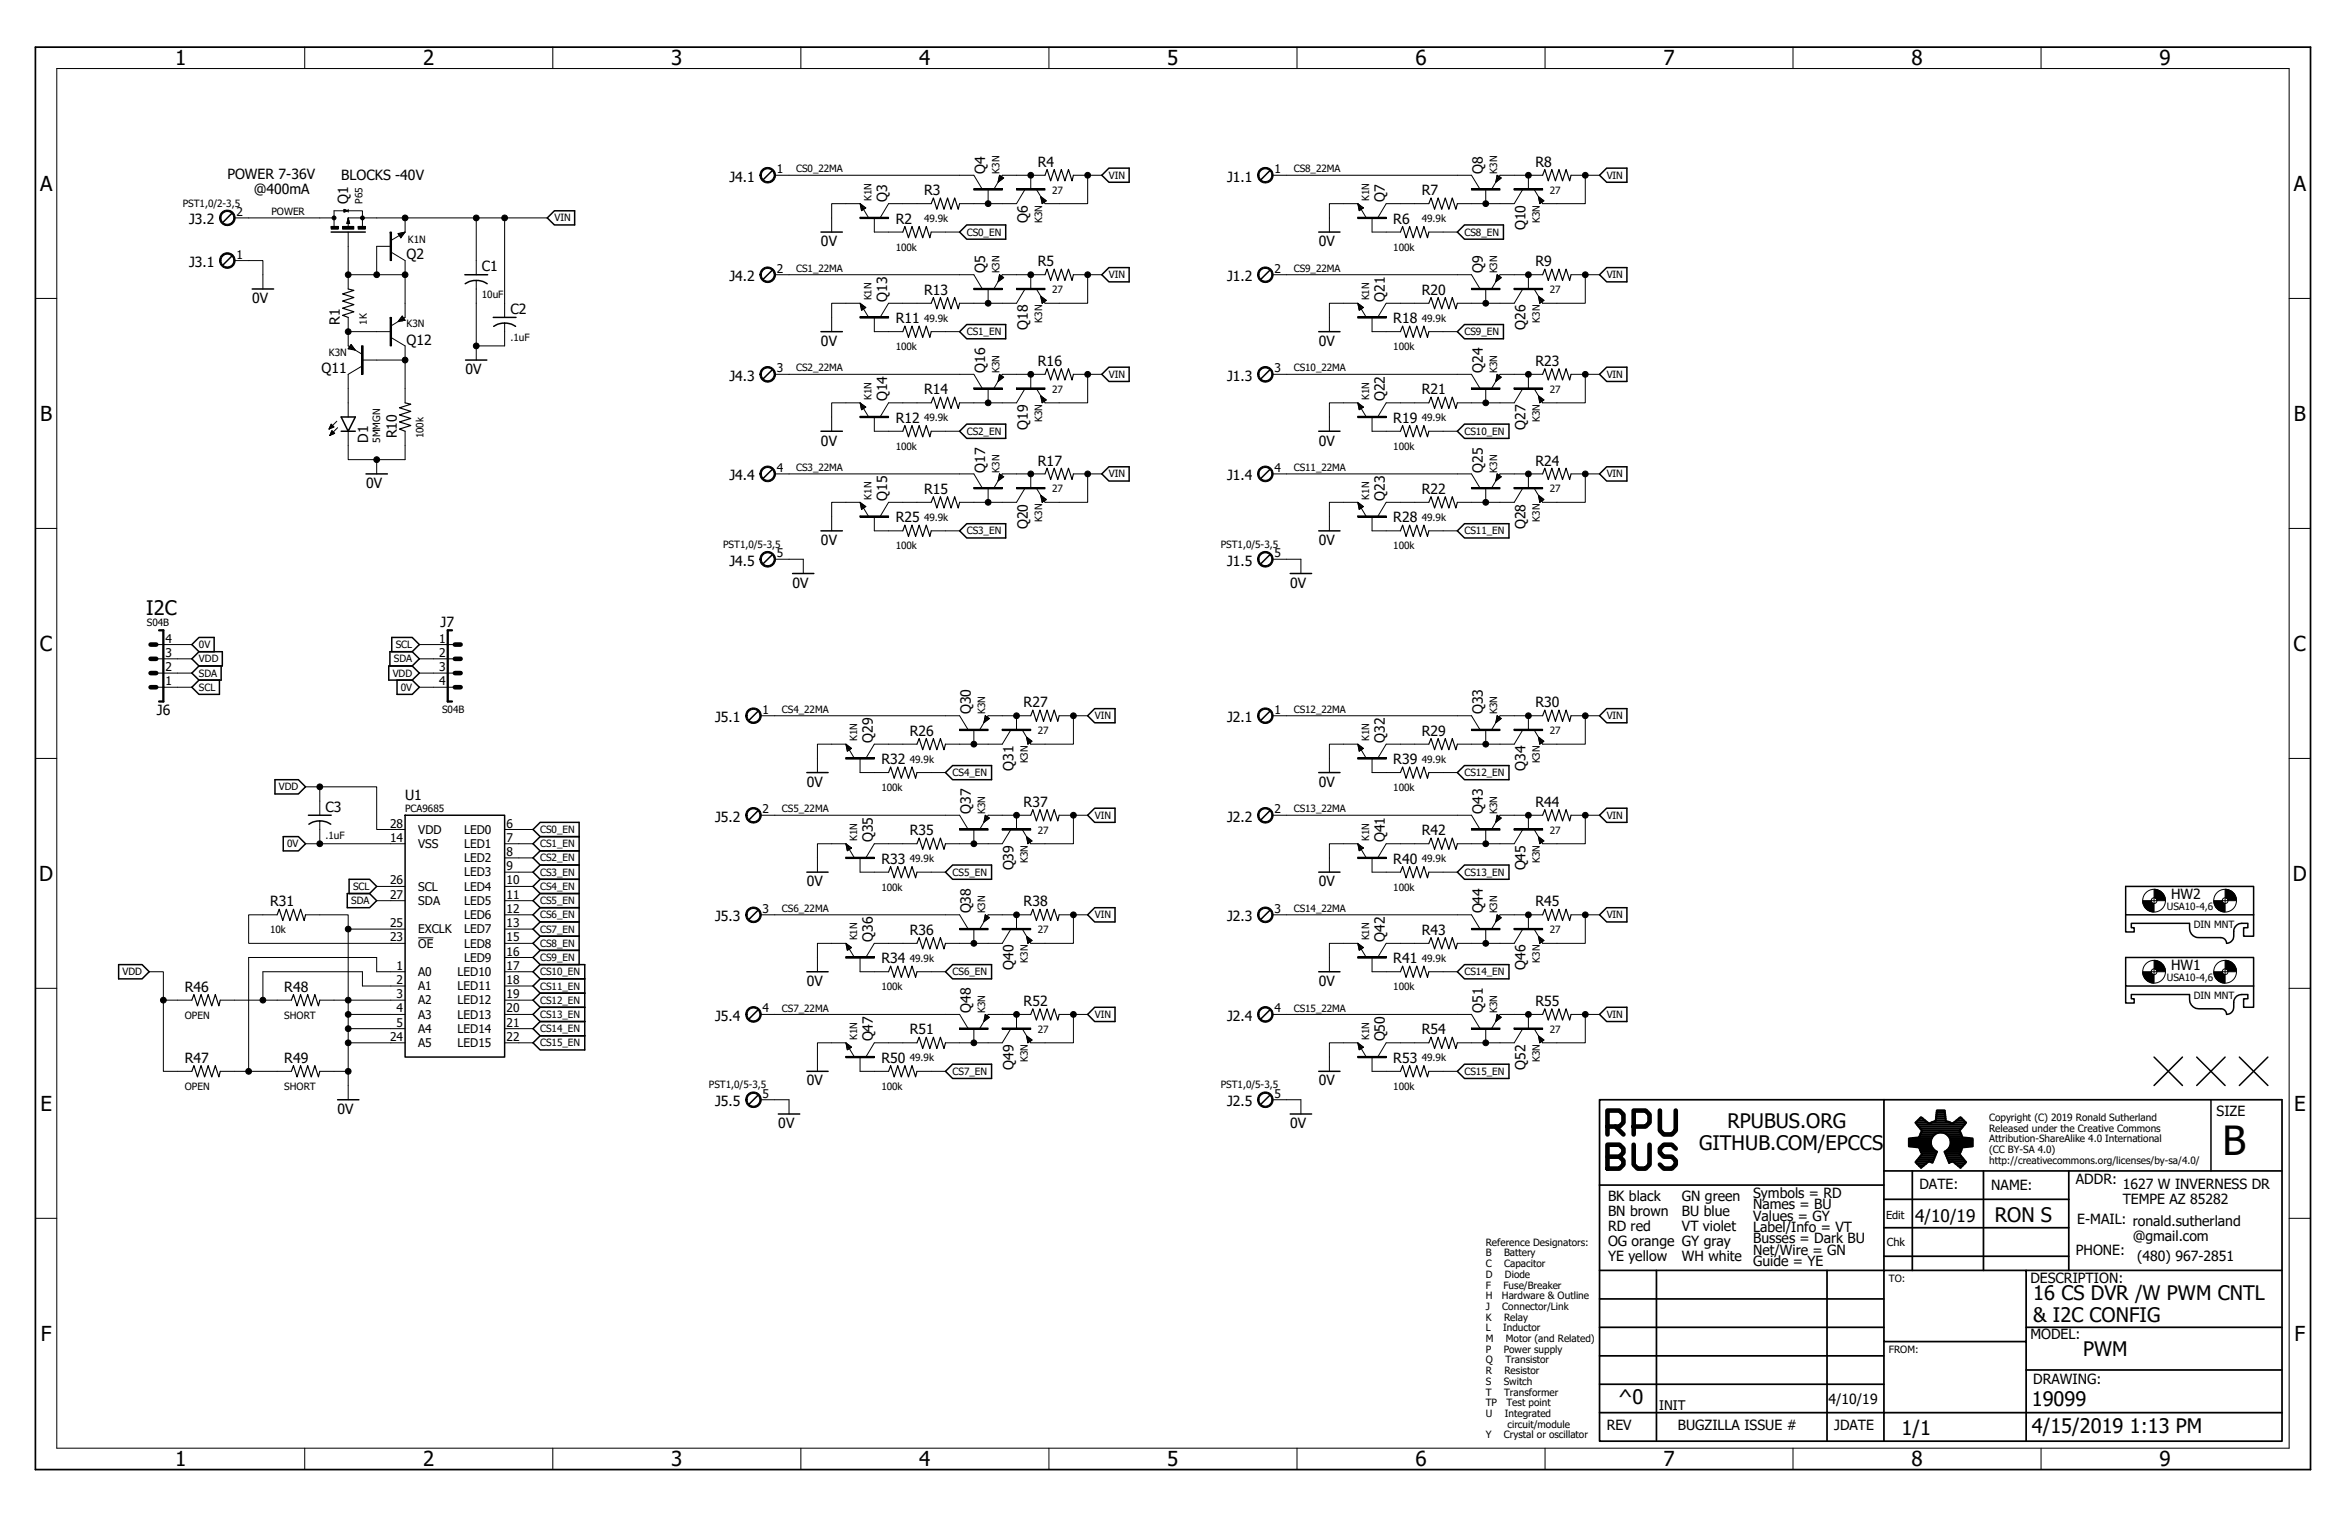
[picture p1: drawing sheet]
<svg xmlns="http://www.w3.org/2000/svg" width="432mm" height="279mm" viewBox="0 0 432 279" stroke-linecap="round" stroke-linejoin="round" font-family="sans-serif">
<defs><g id="words">
<text font-size="7.4" x="409.2" y="212.6">B</text>
<g font-size="3.8">
<text x="32.2" y="12">1</text>
<text x="77.9" y="12">2</text>
<text x="123.6" y="12">3</text>
<text x="169.3" y="12">4</text>
<text x="214.9" y="12">5</text>
<text x="260.6" y="12">6</text>
<text x="306.3" y="12">7</text>
<text x="352" y="12">8</text>
<text x="397.6" y="12">9</text>
<text x="7.4" y="35.1">A</text>
<text x="422.4" y="35.1">A</text>
<text x="7.4" y="77.4">B</text>
<text x="422.4" y="77.4">B</text>
<text x="7.3" y="119.8">C</text>
<text x="422.3" y="119.8">C</text>
<text x="7.2" y="162.1">D</text>
<text x="422.2" y="162.1">D</text>
<text x="7.4" y="204.4">E</text>
<text x="422.4" y="204.4">E</text>
<text x="7.5" y="246.7">F</text>
<text x="422.5" y="246.7">F</text>
<text x="32.2" y="269.9">1</text>
<text x="77.9" y="269.9">2</text>
<text x="123.6" y="269.9">3</text>
<text x="169.3" y="269.9">4</text>
<text x="214.9" y="269.9">5</text>
<text x="260.6" y="269.9">6</text>
<text x="306.3" y="269.9">7</text>
<text x="352" y="269.9">8</text>
<text x="397.6" y="269.9">9</text>
</g>
<g font-size="3.7">
<text x="26.9" y="113.1">I2C</text>
<text x="318.1" y="207.7">RPUBUS.ORG</text>
<text x="312.9" y="211.6">GITHUB.COM/EPCCS</text>
<text x="367.3" y="224.9">RON S</text>
<text x="374.4" y="239.3">16 CS DVR /W PWM CNTL</text>
<text x="374.4" y="243.3">&amp; I2C CONFIG</text>
<text x="383.6" y="249.6">PWM</text>
<text x="297.9" y="258.4">^0</text>
<text x="374.1" y="258.9">19099</text>
<text x="374.1" y="263.8">4/15/2019 1:13 PM</text>
<text x="350.2" y="264.1">1/1</text>
</g>
<text font-size="3.2" x="352.7" y="224.9">4/10/19</text>
<g font-size="2.6">
<text x="41.9" y="32.9">POWER 7-36V</text>
<text x="46.7" y="35.6">@400mA</text>
<text x="62.8" y="33">BLOCKS -40V</text>
<text x="134.3" y="33.4">J4.1</text>
<text x="170.2" y="35.9">R3</text>
<text x="181.4" y="32" transform="rotate(-90 181.4 32)">Q4</text>
<text x="191.1" y="30.7">R4</text>
<text x="226" y="33.4">J1.1</text>
<text x="261.8" y="35.9">R7</text>
<text x="273" y="32" transform="rotate(-90 273 32)">Q8</text>
<text x="282.7" y="30.7">R8</text>
<text x="34.8" y="41.3">J3.2</text>
<text x="64.1" y="37.5" transform="rotate(-90 64.1 37.5)">Q1</text>
<text x="163.4" y="37.2" transform="rotate(-90 163.4 37.2)">Q3</text>
<text x="164.9" y="41.2">R2</text>
<text x="189.3" y="41" transform="rotate(-90 189.3 41)">Q6</text>
<text x="255" y="37.2" transform="rotate(-90 255 37.2)">Q7</text>
<text x="256.6" y="41.2">R6</text>
<text x="74.9" y="47.7">Q2</text>
<text x="151.2" y="45.3">0V</text>
<text x="242.8" y="45.3">0V</text>
<text x="280.9" y="42.4" transform="rotate(-90 280.9 42.4)">Q10</text>
<text x="34.8" y="49.1">J3.1</text>
<text x="88.7" y="49.9">C1</text>
<text x="134.3" y="51.8">J4.2</text>
<text x="181.4" y="50.3" transform="rotate(-90 181.4 50.3)">Q5</text>
<text x="191.1" y="49">R5</text>
<text x="226" y="51.8">J1.2</text>
<text x="273" y="50.3" transform="rotate(-90 273 50.3)">Q9</text>
<text x="282.7" y="49">R9</text>
<text x="46.4" y="55.8">0V</text>
<text x="62.6" y="59.7" transform="rotate(-90 62.6 59.7)">R1</text>
<text x="94" y="57.8">C2</text>
<text x="163.4" y="55.5" transform="rotate(-90 163.4 55.5)">Q13</text>
<text x="164.9" y="59.5">R11</text>
<text x="170.2" y="54.3">R13</text>
<text x="255" y="55.5" transform="rotate(-90 255 55.5)">Q21</text>
<text x="256.6" y="59.5">R18</text>
<text x="261.8" y="54.3">R20</text>
<text x="74.9" y="63.4">Q12</text>
<text x="151.2" y="63.7">0V</text>
<text x="189.3" y="60.7" transform="rotate(-90 189.3 60.7)">Q18</text>
<text x="242.8" y="63.7">0V</text>
<text x="280.9" y="60.7" transform="rotate(-90 280.9 60.7)">Q26</text>
<text x="59.2" y="68.6">Q11</text>
<text x="85.7" y="68.9">0V</text>
<text x="134.3" y="70.1">J4.3</text>
<text x="181.4" y="68.6" transform="rotate(-90 181.4 68.6)">Q16</text>
<text x="191.1" y="67.4">R16</text>
<text x="226" y="70.1">J1.3</text>
<text x="273" y="68.6" transform="rotate(-90 273 68.6)">Q24</text>
<text x="282.7" y="67.4">R23</text>
<text x="163.4" y="73.9" transform="rotate(-90 163.4 73.9)">Q14</text>
<text x="164.9" y="77.8">R12</text>
<text x="170.2" y="72.6">R14</text>
<text x="255" y="73.9" transform="rotate(-90 255 73.9)">Q22</text>
<text x="256.6" y="77.8">R19</text>
<text x="261.8" y="72.6">R21</text>
<text x="67.8" y="81.5" transform="rotate(-90 67.8 81.5)">D1</text>
<text x="73" y="80.7" transform="rotate(-90 73 80.7)">R10</text>
<text x="151.2" y="82">0V</text>
<text x="189.3" y="79.1" transform="rotate(-90 189.3 79.1)">Q19</text>
<text x="242.8" y="82">0V</text>
<text x="280.9" y="79.1" transform="rotate(-90 280.9 79.1)">Q27</text>
<text x="67.4" y="89.9">0V</text>
<text x="134.3" y="88.4">J4.4</text>
<text x="181.4" y="87" transform="rotate(-90 181.4 87)">Q17</text>
<text x="191.1" y="85.7">R17</text>
<text x="226" y="88.4">J1.4</text>
<text x="273" y="87" transform="rotate(-90 273 87)">Q25</text>
<text x="282.7" y="85.7">R24</text>
<text x="163.4" y="92.2" transform="rotate(-90 163.4 92.2)">Q15</text>
<text x="170.2" y="90.9">R15</text>
<text x="255" y="92.2" transform="rotate(-90 255 92.2)">Q23</text>
<text x="261.8" y="90.9">R22</text>
<text x="151.2" y="100.3">0V</text>
<text x="164.9" y="96.2">R25</text>
<text x="189.3" y="97.4" transform="rotate(-90 189.3 97.4)">Q20</text>
<text x="242.8" y="100.3">0V</text>
<text x="256.6" y="96.2">R28</text>
<text x="280.9" y="97.4" transform="rotate(-90 280.9 97.4)">Q28</text>
<text x="134.3" y="104.1">J4.5</text>
<text x="226" y="104.1">J1.5</text>
<text x="145.9" y="108.2">0V</text>
<text x="237.6" y="108.2">0V</text>
<text x="81.1" y="115.4">J7</text>
<text x="28.9" y="131.6">J6</text>
<text x="178.8" y="131.5" transform="rotate(-90 178.8 131.5)">Q30</text>
<text x="188.5" y="130.2">R27</text>
<text x="273" y="131.5" transform="rotate(-90 273 131.5)">Q33</text>
<text x="282.7" y="130.2">R30</text>
<text x="131.7" y="132.9">J5.1</text>
<text x="160.7" y="136.7" transform="rotate(-90 160.7 136.7)">Q29</text>
<text x="167.5" y="135.4">R26</text>
<text x="226" y="132.9">J2.1</text>
<text x="255" y="136.7" transform="rotate(-90 255 136.7)">Q32</text>
<text x="261.8" y="135.4">R29</text>
<text x="162.3" y="140.7">R32</text>
<text x="186.6" y="141.9" transform="rotate(-90 186.6 141.9)">Q31</text>
<text x="256.6" y="140.7">R39</text>
<text x="280.9" y="141.9" transform="rotate(-90 280.9 141.9)">Q34</text>
<text x="59.9" y="149.4">C3</text>
<text x="74.6" y="147.2">U1</text>
<text x="148.6" y="144.8">0V</text>
<text x="178.8" y="149.8" transform="rotate(-90 178.8 149.8)">Q37</text>
<text x="188.5" y="148.5">R37</text>
<text x="242.8" y="144.8">0V</text>
<text x="273" y="149.8" transform="rotate(-90 273 149.8)">Q43</text>
<text x="282.7" y="148.5">R44</text>
<text x="131.7" y="151.3">J5.2</text>
<text x="160.7" y="155" transform="rotate(-90 160.7 155)">Q35</text>
<text x="167.5" y="153.8">R35</text>
<text x="226" y="151.3">J2.2</text>
<text x="255" y="155" transform="rotate(-90 255 155)">Q41</text>
<text x="261.8" y="153.8">R42</text>
<text x="162.3" y="159">R33</text>
<text x="186.6" y="160.2" transform="rotate(-90 186.6 160.2)">Q39</text>
<text x="256.6" y="159">R40</text>
<text x="280.9" y="160.2" transform="rotate(-90 280.9 160.2)">Q45</text>
<text x="49.7" y="166.8">R31</text>
<text x="148.6" y="163.2">0V</text>
<text x="188.5" y="166.8">R38</text>
<text x="242.8" y="163.2">0V</text>
<text x="282.7" y="166.8">R45</text>
<text x="399.8" y="165.4">HW2</text>
<text x="131.7" y="169.6">J5.3</text>
<text x="160.7" y="173.4" transform="rotate(-90 160.7 173.4)">Q36</text>
<text x="167.5" y="172.1">R36</text>
<text x="178.8" y="168.1" transform="rotate(-90 178.8 168.1)">Q38</text>
<text x="226" y="169.6">J2.3</text>
<text x="255" y="173.4" transform="rotate(-90 255 173.4)">Q42</text>
<text x="261.8" y="172.1">R43</text>
<text x="273" y="168.1" transform="rotate(-90 273 168.1)">Q44</text>
<text x="162.3" y="177.3">R34</text>
<text x="186.6" y="178.5" transform="rotate(-90 186.6 178.5)">Q40</text>
<text x="256.6" y="177.3">R41</text>
<text x="280.9" y="178.5" transform="rotate(-90 280.9 178.5)">Q46</text>
<text x="399.8" y="178.5">HW1</text>
<text x="34" y="182.5">R46</text>
<text x="52.3" y="182.5">R48</text>
<text x="148.6" y="181.5">0V</text>
<text x="188.5" y="185.2">R52</text>
<text x="242.8" y="181.5">0V</text>
<text x="282.7" y="185.2">R55</text>
<text x="131.7" y="187.9">J5.4</text>
<text x="160.7" y="191.7" transform="rotate(-90 160.7 191.7)">Q47</text>
<text x="167.5" y="190.4">R51</text>
<text x="178.8" y="186.5" transform="rotate(-90 178.8 186.5)">Q48</text>
<text x="226" y="187.9">J2.4</text>
<text x="255" y="191.7" transform="rotate(-90 255 191.7)">Q50</text>
<text x="261.8" y="190.4">R54</text>
<text x="273" y="186.5" transform="rotate(-90 273 186.5)">Q51</text>
<text x="34" y="195.6">R47</text>
<text x="52.3" y="195.6">R49</text>
<text x="162.3" y="195.6">R50</text>
<text x="186.6" y="196.9" transform="rotate(-90 186.6 196.9)">Q49</text>
<text x="256.6" y="195.6">R53</text>
<text x="280.9" y="196.9" transform="rotate(-90 280.9 196.9)">Q52</text>
<text x="131.7" y="203.6">J5.5</text>
<text x="148.6" y="199.8">0V</text>
<text x="226" y="203.6">J2.5</text>
<text x="242.8" y="199.8">0V</text>
<text x="62.2" y="205">0V</text>
<text x="143.3" y="207.7">0V</text>
<text x="237.6" y="207.7">0V</text>
<text x="408.2" y="205.4">SIZE</text>
<text x="296.1" y="221">BK black</text>
<text x="309.7" y="221">GN green</text>
<text x="322.8" y="220.5">Symbols = RD</text>
<text x="353.4" y="218.8">DATE:</text>
<text x="366.7" y="219.1">NAME:</text>
<text x="382.2" y="217.9">ADDR:</text>
<text x="390.9" y="218.8">1627 W INVERNESS DR</text>
<text x="390.9" y="221.5">TEMPE AZ 85282</text>
<text x="296.1" y="223.8">BN brown</text>
<text x="296.1" y="226.5">RD red</text>
<text x="309.7" y="223.8">BU blue</text>
<text x="309.7" y="226.5">VT violet</text>
<text x="322.8" y="226.8">Label/Info = VT</text>
<text x="322.8" y="224.7">Values = GY</text>
<text x="322.8" y="222.6">Names = BU</text>
<text x="382.5" y="225.3">E-MAIL: ronald.sutherland</text>
<text x="296.1" y="229.3">OG orange GY gray</text>
<text x="296.1" y="232">YE yellow</text>
<text x="309.7" y="232">WH white</text>
<text x="322.8" y="233">Guide = YE</text>
<text x="322.8" y="228.9">Busses = Dark BU</text>
<text x="322.8" y="230.9">Net/Wire = GN</text>
<text x="382.2" y="230.9">PHONE:</text>
<text x="392.7" y="228.3">@gmail.com</text>
<text x="393.5" y="232">(480) 967-2851</text>
<text x="373.9" y="236.1">DESCRIPTION:</text>
<text x="373.9" y="246.5">MODEL:</text>
<text x="374.4" y="254.7">DRAWING:</text>
<text x="295.8" y="263.3">REV</text>
<text x="308.9" y="263.3">BUGZILLA ISSUE #</text>
<text x="336.7" y="258.4">4/10/19</text>
<text x="337.7" y="263.3">JDATE</text>
</g>
<text font-size="2.4" x="305.5" y="259.5">INIT</text>
<g font-size="2.2">
<text x="143" y="31.9">1</text>
<text x="234.7" y="31.9">1</text>
<text x="43.5" y="39.7">2</text>
<text x="43.5" y="47.6">1</text>
<text x="143" y="50.2">2</text>
<text x="234.7" y="50.2">2</text>
<text x="143" y="68.5">3</text>
<text x="234.7" y="68.5">3</text>
<text x="143" y="86.9">4</text>
<text x="234.7" y="86.9">4</text>
<text x="143" y="102.6">5</text>
<text x="234.7" y="102.6">5</text>
<text x="30.5" y="118.3">4</text>
<text x="80.9" y="118.3">1</text>
<text x="30.5" y="123.5">2</text>
<text x="30.5" y="120.9">3</text>
<text x="80.9" y="120.9">2</text>
<text x="80.9" y="123.5">3</text>
<text x="30.5" y="126.1">1</text>
<text x="80.9" y="126.1">4</text>
<text x="140.4" y="131.4">1</text>
<text x="234.7" y="131.4">1</text>
<text x="140.4" y="149.7">2</text>
<text x="234.7" y="149.7">2</text>
<text x="71.8" y="152.3">28</text>
<text x="71.8" y="154.9">14</text>
<text x="77" y="153.5">VDD</text>
<text x="85.5" y="153.5">LED0</text>
<text x="93.3" y="152.3">6</text>
<text x="93.3" y="154.9">7</text>
<text x="77" y="156.1">VSS</text>
<text x="85.5" y="156.1">LED1</text>
<text x="85.5" y="158.7">LED2</text>
<text x="85.5" y="161.3">LED3</text>
<text x="93.3" y="157.5">8</text>
<text x="93.3" y="160.2">9</text>
<text x="71.8" y="162.8">26</text>
<text x="71.8" y="165.4">27</text>
<text x="77" y="163.9">SCL</text>
<text x="77" y="166.6">SDA</text>
<text x="85.5" y="163.9">LED4</text>
<text x="85.5" y="166.5">LED5</text>
<text x="93.3" y="162.8">10</text>
<text x="93.3" y="165.4">11</text>
<text x="71.8" y="170.6">25</text>
<text x="71.8" y="173.2">23</text>
<text x="77" y="171.8">EXCLK</text>
<text x="85.5" y="169.2">LED6</text>
<text x="85.5" y="171.8">LED7</text>
<text x="93.3" y="168">12</text>
<text x="93.3" y="170.6">13</text>
<text x="93.3" y="173.2">15</text>
<text x="140.4" y="168">3</text>
<text x="234.7" y="168">3</text>
<text x="73" y="178.5">1</text>
<text x="77" y="174.4">OE</text>
<text x="77" y="179.6">A0</text>
<text x="84.3" y="179.6">LED10</text>
<text x="85.5" y="174.4">LED8</text>
<text x="85.5" y="177">LED9</text>
<text x="93.3" y="175.9">16</text>
<text x="93.3" y="178.5">17</text>
<text x="73" y="181.1">2</text>
<text x="73" y="183.7">3</text>
<text x="77" y="182.3">A1</text>
<text x="77" y="184.9">A2</text>
<text x="84.3" y="182.3">LED11</text>
<text x="84.3" y="184.9">LED12</text>
<text x="93.3" y="181.1">18</text>
<text x="93.3" y="183.7">19</text>
<text x="71.8" y="191.6">24</text>
<text x="73" y="186.4">4</text>
<text x="73" y="189">5</text>
<text x="77" y="187.5">A3</text>
<text x="77" y="190.1">A4</text>
<text x="84.3" y="187.5">LED13</text>
<text x="84.3" y="190.1">LED14</text>
<text x="93.3" y="186.4">20</text>
<text x="93.3" y="189">21</text>
<text x="93.3" y="191.6">22</text>
<text x="140.4" y="186.4">4</text>
<text x="234.7" y="186.4">4</text>
<text x="77" y="192.7">A5</text>
<text x="84.3" y="192.7">LED15</text>
<text x="140.4" y="202.1">5</text>
<text x="234.7" y="202.1">5</text>
</g>
<g font-size="2">
<text x="347.3" y="224.3">Edit</text>
<text x="347.4" y="229.3">Chk</text>
</g>
<g font-size="1.8">
<text x="146.6" y="31.7">CS0_22MA</text>
<text x="184" y="32" transform="rotate(-90 184 32)">K3N</text>
<text x="193.7" y="35.6">27</text>
<text x="204.2" y="32.9">VIN</text>
<text x="238.2" y="31.7">CS8_22MA</text>
<text x="275.7" y="32" transform="rotate(-90 275.7 32)">K3N</text>
<text x="285.4" y="35.6">27</text>
<text x="295.8" y="32.9">VIN</text>
<text x="33.7" y="38">PST1,0/2-3,5</text>
<text x="50" y="39.6">POWER</text>
<text x="66.7" y="37.5" transform="rotate(-90 66.7 37.5)">P65</text>
<text x="102.1" y="40.8">VIN</text>
<text x="160.5" y="37" transform="rotate(-90 160.5 37)">K1N</text>
<text x="170.2" y="40.9">49.9k</text>
<text x="191.9" y="41" transform="rotate(-90 191.9 41)">K3N</text>
<text x="252.1" y="37" transform="rotate(-90 252.1 37)">K1N</text>
<text x="261.8" y="40.9">49.9k</text>
<text x="283.5" y="41" transform="rotate(-90 283.5 41)">K3N</text>
<text x="75.1" y="44.8">K1N</text>
<text x="164.9" y="46.1">100k</text>
<text x="178" y="43.4">CS0_EN</text>
<text x="256.6" y="46.1">100k</text>
<text x="269.7" y="43.4">CS8_EN</text>
<text x="146.6" y="50.1">CS1_22MA</text>
<text x="184" y="50.3" transform="rotate(-90 184 50.3)">K3N</text>
<text x="193.7" y="54">27</text>
<text x="204.2" y="51.2">VIN</text>
<text x="238.2" y="50.1">CS9_22MA</text>
<text x="275.7" y="50.3" transform="rotate(-90 275.7 50.3)">K3N</text>
<text x="285.4" y="54">27</text>
<text x="295.8" y="51.2">VIN</text>
<text x="67.5" y="59.7" transform="rotate(-90 67.5 59.7)">1K</text>
<text x="88.7" y="54.9">10uF</text>
<text x="160.5" y="55.3" transform="rotate(-90 160.5 55.3)">K1N</text>
<text x="170.2" y="59.2">49.9k</text>
<text x="191.9" y="59.4" transform="rotate(-90 191.9 59.4)">K3N</text>
<text x="252.1" y="55.3" transform="rotate(-90 252.1 55.3)">K1N</text>
<text x="261.8" y="59.2">49.9k</text>
<text x="283.5" y="59.4" transform="rotate(-90 283.5 59.4)">K3N</text>
<text x="60.6" y="65.5">K3N</text>
<text x="74.9" y="60.3">K3N</text>
<text x="94" y="62.8">.1uF</text>
<text x="164.9" y="64.5">100k</text>
<text x="178" y="61.7">CS1_EN</text>
<text x="256.6" y="64.5">100k</text>
<text x="269.7" y="61.7">CS9_EN</text>
<text x="146.6" y="68.4">CS2_22MA</text>
<text x="184" y="68.6" transform="rotate(-90 184 68.6)">K3N</text>
<text x="204.2" y="69.6">VIN</text>
<text x="238.2" y="68.4">CS10_22MA</text>
<text x="275.7" y="68.6" transform="rotate(-90 275.7 68.6)">K3N</text>
<text x="295.8" y="69.6">VIN</text>
<text x="160.5" y="73.6" transform="rotate(-90 160.5 73.6)">K1N</text>
<text x="170.2" y="77.5">49.9k</text>
<text x="191.9" y="77.7" transform="rotate(-90 191.9 77.7)">K3N</text>
<text x="193.7" y="72.3">27</text>
<text x="252.1" y="73.6" transform="rotate(-90 252.1 73.6)">K1N</text>
<text x="261.8" y="77.5">49.9k</text>
<text x="283.5" y="77.7" transform="rotate(-90 283.5 77.7)">K3N</text>
<text x="285.4" y="72.3">27</text>
<text x="70" y="81.5" transform="rotate(-90 70 81.5)">5MMGN</text>
<text x="78" y="80.7" transform="rotate(-90 78 80.7)">100k</text>
<text x="164.9" y="82.8">100k</text>
<text x="178" y="80">CS2_EN</text>
<text x="256.6" y="82.8">100k</text>
<text x="269.7" y="80">CS10_EN</text>
<text x="146.6" y="86.7">CS3_22MA</text>
<text x="184" y="87" transform="rotate(-90 184 87)">K3N</text>
<text x="204.2" y="87.9">VIN</text>
<text x="238.2" y="86.7">CS11_22MA</text>
<text x="275.7" y="87" transform="rotate(-90 275.7 87)">K3N</text>
<text x="295.8" y="87.9">VIN</text>
<text x="160.5" y="91.9" transform="rotate(-90 160.5 91.9)">K1N</text>
<text x="170.2" y="95.9">49.9k</text>
<text x="193.7" y="90.6">27</text>
<text x="252.1" y="91.9" transform="rotate(-90 252.1 91.9)">K1N</text>
<text x="261.8" y="95.9">49.9k</text>
<text x="285.4" y="90.6">27</text>
<text x="133.2" y="100.8">PST1,0/5-3,5</text>
<text x="164.9" y="101.1">100k</text>
<text x="178" y="98.4">CS3_EN</text>
<text x="191.9" y="96" transform="rotate(-90 191.9 96)">K3N</text>
<text x="224.8" y="100.8">PST1,0/5-3,5</text>
<text x="256.6" y="101.1">100k</text>
<text x="269.7" y="98.4">CS11_EN</text>
<text x="283.5" y="96" transform="rotate(-90 283.5 96)">K3N</text>
<text x="27.1" y="115.3">S04B</text>
<text x="36.6" y="119.3">0V</text>
<text x="72.9" y="119.3">SCL</text>
<text x="36.6" y="121.9">VDD</text>
<text x="36.6" y="124.5">SDA</text>
<text x="72.3" y="124.5">VDD</text>
<text x="72.5" y="121.9">SDA</text>
<text x="36.6" y="127.1">SCL</text>
<text x="73.8" y="127.1">0V</text>
<text x="81.4" y="131.2">S04B</text>
<text x="144" y="131.2">CS4_22MA</text>
<text x="181.4" y="131.5" transform="rotate(-90 181.4 131.5)">K3N</text>
<text x="238.2" y="131.2">CS12_22MA</text>
<text x="275.7" y="131.5" transform="rotate(-90 275.7 131.5)">K3N</text>
<text x="157.9" y="136.4" transform="rotate(-90 157.9 136.4)">K1N</text>
<text x="191.1" y="135.1">27</text>
<text x="201.6" y="132.4">VIN</text>
<text x="252.1" y="136.4" transform="rotate(-90 252.1 136.4)">K1N</text>
<text x="285.4" y="135.1">27</text>
<text x="295.8" y="132.4">VIN</text>
<text x="167.5" y="140.4">49.9k</text>
<text x="175.4" y="142.9">CS4_EN</text>
<text x="189.3" y="140.5" transform="rotate(-90 189.3 140.5)">K3N</text>
<text x="261.8" y="140.4">49.9k</text>
<text x="269.7" y="142.9">CS12_EN</text>
<text x="283.5" y="140.5" transform="rotate(-90 283.5 140.5)">K3N</text>
<text x="51.4" y="145.5">VDD</text>
<text x="74.6" y="149.5">PCA9685</text>
<text x="144" y="149.5">CS5_22MA</text>
<text x="162.3" y="145.6">100k</text>
<text x="181.4" y="149.8" transform="rotate(-90 181.4 149.8)">K3N</text>
<text x="238.2" y="149.5">CS13_22MA</text>
<text x="256.6" y="145.6">100k</text>
<text x="275.7" y="149.8" transform="rotate(-90 275.7 149.8)">K3N</text>
<text x="52.9" y="156">0V</text>
<text x="59.9" y="154.4">.1uF</text>
<text x="99.5" y="153.3">CS0_EN</text>
<text x="99.5" y="156">CS1_EN</text>
<text x="157.9" y="154.8" transform="rotate(-90 157.9 154.8)">K1N</text>
<text x="191.1" y="153.5">27</text>
<text x="201.6" y="150.7">VIN</text>
<text x="252.1" y="154.8" transform="rotate(-90 252.1 154.8)">K1N</text>
<text x="285.4" y="153.5">27</text>
<text x="295.8" y="150.7">VIN</text>
<text x="99.5" y="158.6">CS2_EN</text>
<text x="99.5" y="161.2">CS3_EN</text>
<text x="167.5" y="158.7">49.9k</text>
<text x="175.4" y="161.2">CS5_EN</text>
<text x="189.3" y="158.9" transform="rotate(-90 189.3 158.9)">K3N</text>
<text x="261.8" y="158.7">49.9k</text>
<text x="269.7" y="161.2">CS13_EN</text>
<text x="283.5" y="158.9" transform="rotate(-90 283.5 158.9)">K3N</text>
<text x="64.7" y="166.4">SDA</text>
<text x="65" y="163.8">SCL</text>
<text x="99.5" y="163.8">CS4_EN</text>
<text x="99.5" y="166.4">CS5_EN</text>
<text x="144" y="167.9">CS6_22MA</text>
<text x="162.3" y="163.9">100k</text>
<text x="238.2" y="167.9">CS14_22MA</text>
<text x="256.6" y="163.9">100k</text>
<text x="399" y="167.5">USA10-4,6</text>
<text x="49.7" y="171.8">10k</text>
<text x="99.5" y="169">CS6_EN</text>
<text x="99.5" y="171.7">CS7_EN</text>
<text x="157.9" y="173.1" transform="rotate(-90 157.9 173.1)">K1N</text>
<text x="181.4" y="168.1" transform="rotate(-90 181.4 168.1)">K3N</text>
<text x="191.1" y="171.8">27</text>
<text x="201.6" y="169">VIN</text>
<text x="252.1" y="173.1" transform="rotate(-90 252.1 173.1)">K1N</text>
<text x="275.7" y="168.1" transform="rotate(-90 275.7 168.1)">K3N</text>
<text x="285.4" y="171.8">27</text>
<text x="295.8" y="169">VIN</text>
<text x="404" y="170.8">DIN MNT</text>
<text x="22.6" y="179.5">VDD</text>
<text x="99.5" y="174.3">CS8_EN</text>
<text x="99.5" y="176.9">CS9_EN</text>
<text x="99.5" y="179.5">CS10_EN</text>
<text x="167.5" y="177">49.9k</text>
<text x="175.4" y="179.5">CS6_EN</text>
<text x="189.3" y="177.2" transform="rotate(-90 189.3 177.2)">K3N</text>
<text x="261.8" y="177">49.9k</text>
<text x="269.7" y="179.5">CS14_EN</text>
<text x="283.5" y="177.2" transform="rotate(-90 283.5 177.2)">K3N</text>
<text x="99.5" y="182.1">CS11_EN</text>
<text x="99.5" y="184.7">CS12_EN</text>
<text x="162.3" y="182.3">100k</text>
<text x="256.6" y="182.3">100k</text>
<text x="399" y="180.6">USA10-4,6</text>
<text x="404" y="183.8">DIN MNT</text>
<text x="34" y="187.5">OPEN</text>
<text x="52.3" y="187.5">SHORT</text>
<text x="99.5" y="187.4">CS13_EN</text>
<text x="99.5" y="190">CS14_EN</text>
<text x="144" y="186.2">CS7_22MA</text>
<text x="157.9" y="191.4" transform="rotate(-90 157.9 191.4)">K1N</text>
<text x="181.4" y="186.5" transform="rotate(-90 181.4 186.5)">K3N</text>
<text x="191.1" y="190.1">27</text>
<text x="201.6" y="187.4">VIN</text>
<text x="238.2" y="186.2">CS15_22MA</text>
<text x="252.1" y="191.4" transform="rotate(-90 252.1 191.4)">K1N</text>
<text x="275.7" y="186.5" transform="rotate(-90 275.7 186.5)">K3N</text>
<text x="285.4" y="190.1">27</text>
<text x="295.8" y="187.4">VIN</text>
<text x="99.5" y="192.6">CS15_EN</text>
<text x="167.5" y="195.3">49.9k</text>
<text x="175.4" y="197.8">CS7_EN</text>
<text x="189.3" y="195.5" transform="rotate(-90 189.3 195.5)">K3N</text>
<text x="261.8" y="195.3">49.9k</text>
<text x="269.7" y="197.8">CS15_EN</text>
<text x="283.5" y="195.5" transform="rotate(-90 283.5 195.5)">K3N</text>
<text x="34" y="200.6">OPEN</text>
<text x="52.3" y="200.6">SHORT</text>
<text x="130.5" y="200.3">PST1,0/5-3,5</text>
<text x="162.3" y="200.6">100k</text>
<text x="224.8" y="200.3">PST1,0/5-3,5</text>
<text x="256.6" y="200.6">100k</text>
<text x="366.3" y="206.3">Copyright (C) 2019 Ronald Sutherland</text>
<text x="366.3" y="208.3">Released under the Creative Commons</text>
<text x="366.3" y="210.3">Attribution-ShareAlike 4.0 International</text>
<text x="366.3" y="212.2">(CC BY-SA 4.0)</text>
<text x="366.3" y="214.2">http://creativecommons.org/licenses/by-sa/4.0/</text>
<text x="273.6" y="229.3">Reference Designators:</text>
<text x="273.6" y="231.3">B</text>
<text x="273.6" y="233.2">C</text>
<text x="277" y="231.3">Battery</text>
<text x="277" y="233.2">Capacitor</text>
<text x="273.6" y="235.2">D</text>
<text x="273.6" y="237.2">F</text>
<text x="273.6" y="239.1">H</text>
<text x="276.6" y="239.1">Hardware &amp; Outline</text>
<text x="276.8" y="237.2">Fuse/Breaker</text>
<text x="277.1" y="235.2">Diode</text>
<text x="347.8" y="235.9">TO:</text>
<text x="273.6" y="241.1">J</text>
<text x="273.6" y="243.1">K</text>
<text x="273.6" y="245">L</text>
<text x="276.6" y="241.1">Connector/Link</text>
<text x="276.8" y="245">Inductor</text>
<text x="277" y="243.1">Relay</text>
<text x="273.6" y="247">M</text>
<text x="273.6" y="249">P</text>
<text x="273.6" y="251">Q</text>
<text x="276.9" y="249">Power supply</text>
<text x="277.2" y="251">Transistor</text>
<text x="277.3" y="247">Motor (and Related)</text>
<text x="347.8" y="249">FROM:</text>
<text x="273.6" y="252.9">R</text>
<text x="273.6" y="254.9">S</text>
<text x="273.6" y="256.9">T</text>
<text x="276.9" y="254.9">Switch</text>
<text x="277" y="256.9">Transformer</text>
<text x="277" y="252.9">Resistor</text>
<text x="273.6" y="258.8">TP</text>
<text x="273.6" y="260.8">U</text>
<text x="277.1" y="260.8">Integrated</text>
<text x="277.4" y="258.8">Test point</text>
<text x="277.6" y="262.8">circuit/module</text>
<text x="273.6" y="264.7">Y</text>
<text x="276.9" y="264.7">Crystal or oscillator</text>
</g>
</g></defs>
<path d="M6 8.4l419.8 262.6M425.8 8.4l-419.8 262.6" fill="none" stroke="#fff" stroke-width=".18"/>
<g fill="none" stroke="#000" stroke-width=".4">
<path d="M351.5 210.9h4.1M351.5 210.6h4.1M351.5 210.2h4M351.5 209.8h4.1M352.2 209.5h3.5M352.8 206.6h2.1M352.8 213.8h2.3M353 207h8.8M353 214.2h1.6M353.1 213.5h2.9M353.1 206.2h1.4M353.3 207.3h8.2"/>
<path d="M353.4 214.5h.8M353.4 213.1h2.8M353.5 211.3h2.3M353.5 209.1h2.4M353.5 205.9h.5M353.6 207.7h7.6M353.6 211.6h2.6M353.6 208.8h2.7M353.7 212.7h2.6M353.7 214.9h.1M353.7 212h2.9M353.7 205.6l1.5 1.2 1.2-.5 .3-1.9h1.4l.2 1.9 1.2 .5 1.5-1.2 1 1.1-1.2 1.4 .5 1.3 1.9 .1v1.5l-1.9 .2-.5 1.2 1.2 1.5-1 1-1.5-1.2-.6 .3-.8-2a1.84 1.84 0 0 0 .7-2.8 1.84 1.84 0 0 0-2.9 0 1.84 1.84 0 0 0 .8 2.8l-.9 2-.6-.3-1.5 1.2-1-1 1.2-1.5-.5-1.2-1.9-.2v-1.5l1.9-.1 .5-1.3-1.2-1.4z"/>
<path d="M353.8 208.4h7.2M353.9 208h7M353.9 212.4h2.6M355.4 213.8h.5M355.7 206.6h3.4M356.5 206.2h1.8M356.5 205.9h1.7M356.5 205.5h1.7M356.6 205.1h1.6M356.6 204.8h1.5M356.7 204.4h1.4M358.1 212h2.9"/>
<path d="M358.2 212.4h2.6M358.4 212.7h2.7M358.4 208.8h2.7M358.5 213.1h2.9M358.6 211.6h2.6M358.7 213.5h3M358.8 209.1h2.5M358.8 213.8h.5M358.9 211.3h2.4M359 209.5h3.5M359.1 210.9h4.1M359.2 209.8h4"/>
<path d="M359.2 210.6h4M359.2 210.2h4M359.6 213.8h2.4M359.8 206.6h2.2M360.1 214.2h1.6M360.3 206.2h1.3M360.5 214.5h.9M360.7 205.9h.5M361 214.9h.1"/>
</g>
<g fill="none" stroke="#000" stroke-width=".18">
<path d="M10.5 12.6h411v254h-411zM56.1 8.7v3.9M101.8 8.7v3.9M147.5 8.7v3.9M193.1 8.7v3.9M238.8 8.7v3.9M284.5 8.7v3.9M330.2 8.7v3.9M375.8 8.7v3.9M40.9 39a1.44 1.44 0 0 1 2.2 .4 1.44 1.44 0 0 1-.9 2.1 1.44 1.44 0 0 1-1.8-1.4h.3a1.18 1.18 0 0 1 1.6-1.1 1.18 1.18 0 0 1 .3 2 1.18 1.18 0 0 1-1.9-.6v-.3h-.3l.1-.3zM63.3 39h.2M63.3 38.9h.6"/>
<path d="M63.3 38.7h.7M63.3 38.6h.3M63.3 38.5l.8 .3-.8 .3zM64.1 38.5v.6M140.5 31.1a1.44 1.44 0 0 1 2.2 .5 1.44 1.44 0 0 1-1 2.1 1.44 1.44 0 0 1-1.8-1.4h.3a1.17 1.17 0 0 1 1.6-1.2 1.17 1.17 0 0 1 .3 2 1.17 1.17 0 0 1-1.9-.6v-.2h-.3l.2-.7zM142.7 32.3h36.6l1.6 2.6M158.4 37.5l1 .8-.8 .5zM158.4 37.5l1.6 2.6M158.4 40h5.2v.2h-5.2zM158.4 40h.1M158.4 37.6h.2M158.4 37.5h-5.3v5.2"/>
<path d="M158.4 37.7h.3M158.5 37.9h.4M158.5 38h.5M158.5 38.1h.7M158.5 38.2h.9M158.6 38.4h.7M158.6 38.5h.5M158.6 38.6h.3M158.6 38.7h.1M171.5 37.5h-7.9l-1.5 2.6M179.3 34.7h5.3v.3h-5.3zM179.3 34.7h.1"/>
<path d="M181.9 34.9v2.6M183.8 33.5h.1M183.8 33.4h.2M183.8 33.2h.4M183.9 33.1h.5M183.9 33h.7M183.9 32.9h.8M183.9 32.7h.9M184 32.6h.6M184 32.5h.4M184 32.3h.2M184 32.3l.8 .5-1 .7z"/>
<path d="M187.2 34.7h5.2v.3h-5.2zM187.2 34.7h.1M188.7 34.9l-1.5 2.6h-10.5M189.8 32.3v2.6M191.6 36.2l1.1 .8-.8 .5zM191.6 36.2h.1M191.7 36.4h.2M191.7 36.5h.3M191.7 36.6h.5M191.7 36.7h.7M191.8 36.9h.8M191.8 37h.8"/>
<path d="M191.8 37.1h.6M191.8 37.2h.5M191.9 37.4h.2M192.4 32.3h-7.8l-1.6 2.6M197.7 32.3h5.2M200.3 32.3v5.2h-7.9l-1.6-2.6M232.1 31.1a1.44 1.44 0 0 1 2.2 .5 1.44 1.44 0 0 1-1 2 1.44 1.44 0 0 1-1.7-1.3h.2a1.18 1.18 0 0 1 1.7-1.2 1.18 1.18 0 0 1 .3 2 1.18 1.18 0 0 1-1.9-.6l-.1-.2h-.2v-.4zM234.3 32.3h36.7l1.5 2.6M250 40h5.3v.2h-5.3zM250 40h.1M250 37.5l1.1 .8-.8 .5zM250 37.5l1.6 2.6"/>
<path d="M250 37.6h.2M250 37.5h-5.2v5.2M250.1 37.7h.3M250.1 37.9h.4M250.1 38h.6M250.1 38.1h.8M250.2 38.2h.8M250.2 38.4h.7M250.2 38.5h.5M250.3 38.6h.2M250.3 38.7h.1M263.1 37.5h-7.9l-1.5 2.6"/>
<path d="M271 34.7h5.2v.3h-5.2zM271 34.7h.1M273.6 34.9v2.6M275.4 33.5h.1M275.5 33.4h.2M275.5 33.2h.3M275.5 33.1h.5M275.5 33h.7M275.5 32.9h.9M275.6 32.7h.8M275.6 32.6h.6M275.6 32.5h.4"/>
<path d="M275.7 32.3h.1M275.7 32.3l.8 .5-1.1 .7zM278.8 34.7h5.3v.3h-5.3zM278.8 34.7h.1M280.4 34.9l-1.6 2.6h-10.4M281.4 32.3v2.6M283.3 36.2l1 .8-.8 .5zM283.3 36.2h.1M283.3 36.4h.2M283.3 36.5h.4M283.4 36.6h.4M283.4 36.7h.6"/>
<path d="M283.4 36.9h.8M283.4 37h.9M283.5 37.1h.6M283.5 37.2h.4M283.5 37.4h.2M284.1 32.3h-7.9l-1.6 2.6M289.3 32.3h5.2M291.9 32.3v5.2h-7.8l-1.6-2.6M6.5 54.9h4M40.9 46.9a1.44 1.44 0 0 1 2.2 .4 1.44 1.44 0 0 1-.9 2 1.44 1.44 0 0 1-1.8-1.3h.3a1.18 1.18 0 0 1 1.6-1.2 1.18 1.18 0 0 1 .3 2 1.18 1.18 0 0 1-1.9-.6v-.2h-.3l.1-.4zM43.2 48h5.2v5.2M43.2 40.1h18.3"/>
<path d="M61 41.7h1.3v.5h-1.3zM61 41.7h.1M63.1 41.7h2.1v.5h-2.1zM63.1 41.7h.1M63.9 41.1h.5M63.9 41h.4M63.9 40.9h.4M64 40.7h.3M64 40.6h.3M64 40.5h.2M64.1 40.4h.1M64.1 40.2h.1"/>
<path d="M64.1 40.1h.1M64.1 50.6h10.5M64.1 40.1l.3 1h-.5zM64.1 42.7v10.5M64.1 58.4v5.3l2.6 1.5M66 41.7h1.3v.5h-1.3zM66 41.7h.1M66.7 40.1h-2.6v1.8M66.7 40.1v1.6M66.7 40.1v-1.3h-5.2v2.9M71.8 42.7h.3v5.3h-.3zM71.8 42.7h.1"/>
<path d="M71.8 58.4h.3v5.3h-.3zM71.8 58.4h.1M72 45.3h-2.6v5.3M72 46.4l2.6 1.6v10.4l-2.6 1.6M73.3 43l1.3-.3-.8 1.1zM73.3 43h1.1M73.3 59.2h.2M73.4 43.1h.9M73.4 59.1h.7M73.5 43.3h.7M73.5 58.9h1.1M73.6 43.4h.5"/>
<path d="M73.6 58.8h.9M73.6 43.5h.4M73.7 58.7h.7M73.7 43.6h.2M73.8 58.5h.5M73.8 42.9h.7M73.8 43.8h.1M73.9 58.4h.3M74 58.3h.1M74.1 58.2l.5 .7-1.3 .3zM74.1 58.2h.1M74.4 42.8h.2"/>
<path d="M74.6 40.1v2.6l-2.6 1.6M87.7 40.1v10.5M87.7 51.6v14.7M92.9 40.1v18.3M92.9 59.5v4.2h-5.2M100.8 40.1h-34.1M140.5 49.4a1.44 1.44 0 0 1 2.2 .6 1.44 1.44 0 0 1-1 2 1.44 1.44 0 0 1-1.8-1.4h.3a1.17 1.17 0 0 1 1.6-1.1 1.17 1.17 0 0 1 .3 1.9 1.17 1.17 0 0 1-1.9-.5v-.3h-.3l.2-.7zM142.7 50.6h36.6l1.6 2.6M158.4 55.8l1 .8-.8 .5zM158.4 58.3h5.2v.2h-5.2zM158.4 58.3h.1M158.4 55.9h.1"/>
<path d="M158.4 56h.3M158.5 56.2h.4M158.5 56.3h.5M158.5 56.4h.7M158.5 56.5h.8M158.6 56.7h.7M158.6 56.8h.5M158.6 56.9h.3M158.6 57h.1M160 58.4l-1.6-2.6h-5.3v5.2M161 58.4v2.6h5.2M161 40.1v2.6h5.2"/>
<path d="M171.5 55.8h-7.9l-1.5 2.6M171.5 42.7h5.2M179.3 53.1h5.3v.2h-5.3zM179.3 53.1h.1M181.9 53.2v2.6M183.8 51.8h.1M183.8 51.6h.3M183.9 51.5h.4M183.9 51.4h.5M183.9 51.3h.7M183.9 51.2h.8M183.9 51h.8"/>
<path d="M184 50.9h.5M184 50.8h.3M184 50.7h.2M184 50.6l.8 .5-1 .8zM187.2 53.1h5.2v.2h-5.2zM187.2 53.1h.1M188.7 53.2l-1.5 2.6h-10.5M189.8 50.6v2.6M191.6 54.5l1.1 .8-.8 .5zM191.6 54.5h.1M191.7 54.7h.1M191.7 54.8h.3"/>
<path d="M191.7 54.9h.5M191.7 55h.6M191.8 55.2h.7M191.8 55.3h.9M191.8 55.4h.7M191.8 55.5h.5M191.9 55.7h.2M191.9 55.8h.1M192.4 50.6h-7.8l-1.6 2.6M197.7 50.6h5.2M200.3 50.6v5.2h-7.9l-1.6-2.6M232.1 49.4a1.44 1.44 0 0 1 2.2 .5 1.44 1.44 0 0 1-1 2.1 1.44 1.44 0 0 1-1.7-1.4h.2a1.18 1.18 0 0 1 1.7-1.1 1.18 1.18 0 0 1 .3 1.9 1.18 1.18 0 0 1-1.9-.5l-.1-.3h-.2v-.4z"/>
<path d="M234.3 50.6h36.7l1.5 2.6M250 58.3h5.3v.2h-5.3zM250 58.3h.1M250 55.8l1.1 .8-.8 .5zM250 55.9h.1M250.1 56h.2M250.1 56.2h.4M250.1 56.3h.6M250.1 56.4h.7M250.2 56.5h.8M250.2 56.7h.8M250.2 56.8h.6"/>
<path d="M250.2 56.9h.4M250.3 57h.1M251.6 58.4l-1.6-2.6h-5.2v5.2M252.6 58.4v2.6h5.3M252.6 40.1v2.6h5.3M263.1 55.8h-7.9l-1.5 2.6M263.1 42.7h5.3M271 53.1h5.2v.2h-5.2zM271 53.1h.1M273.6 53.2v2.6M275.4 51.8h.1M275.5 51.6h.2"/>
<path d="M275.5 51.5h.4M275.5 51.4h.6M275.5 51.3h.7M275.6 51.2h.8M275.6 51h.8M275.6 50.9h.6M275.6 50.8h.4M275.7 50.7h.1M275.7 50.6l.8 .5-1.1 .8zM278.8 53.1h5.3v.2h-5.3zM278.8 53.1h.1M280.4 53.2l-1.6 2.6h-10.4"/>
<path d="M281.4 50.6v2.6M283.3 54.5l1 .8-.8 .5zM283.3 54.5h.1M283.3 54.7h.2M283.3 54.8h.4M283.4 54.9h.4M283.4 55h.6M283.4 55.2h.7M283.4 55.3h.9M283.4 55.4h.7M283.5 55.5h.5M283.5 55.7h.3"/>
<path d="M283.5 55.8h.1M284.1 50.6h-7.9l-1.6 2.6M289.3 50.6h5.2M291.9 50.6v5.2h-7.8l-1.6-2.6M421.5 54.9h3.9M60.6 78.8h.3M60.7 78.7h.5M60.7 78.6h.8M60.8 80h.3M60.8 78.5h.6M60.9 79.9h.5M60.9 78.4h.4"/>
<path d="M60.9 79.7h.7M60.9 78.2h.2M61 79.6h.5M61 78.1h.1M61 78.1l.5 .5-.9 .4zM61 79.5h.3M61.1 79.4h.1M61.1 79.2l.5 .6-.9 .4zM62 77.5l-1.4 1.5M62.2 78.7l-1.5 1.5M64.1 64.2h1.1M64.1 61h7.9"/>
<path d="M64.1 79.4v5.2h5.3M64.2 64.1h.9M64.3 63.9h.7M64.4 63.8h.6M64.5 63.7h.4M64.5 63.6h.3M64.6 63.4h.1M64.6 63.4l.8 1.1-1.3-.3zM64.7 64.3h.6M65.4 64.4h.1M66.6 63.6h.3v5.3h-.3zM66.6 63.6h.1"/>
<path d="M66.7 66.3h7.9M66.7 67.3l-2.6 1.6v7.9M72 62.1l2.6 1.6v10.4M74.6 79.4v5.2h-5.2M140.5 67.8a1.44 1.44 0 0 1 2.2 .5 1.44 1.44 0 0 1-1 2 1.44 1.44 0 0 1-1.8-1.4h.3a1.17 1.17 0 0 1 1.6-1.1 1.17 1.17 0 0 1 .3 2 1.17 1.17 0 0 1-1.9-.6v-.3h-.3l.2-.7zM142.7 68.9h36.6l1.6 2.6M158.4 74.1l1 .8-.8 .5zM158.4 76.6h5.2v.3h-5.2zM158.4 76.6h.1M158.4 74.2h.1M158.4 74.3h.2M158.5 74.5h.3"/>
<path d="M158.5 74.6h.5M158.5 74.7h.7M158.5 74.8h.8M158.5 75h.9M158.6 75.1h.6M158.6 75.2h.4M158.6 75.3h.2M160 76.8l-1.6-2.7h-5.3v5.3M161 76.8v2.6h5.2M171.5 74.1h-7.9l-1.5 2.7M171.5 61h5.2M171.5 79.4h5.2"/>
<path d="M179.3 71.4h5.3v.2h-5.3zM179.3 71.4h.1M181.9 71.5v2.6M183.8 70.2h.1M183.8 70.1h.2M183.8 70h.3M183.9 69.8h.4M183.9 69.7h.5M183.9 69.6h.7M183.9 69.4h.9M184 69.3h.7M184 69.2h.5"/>
<path d="M184 69.1h.3M184 68.9h.1M184 68.9l.8 .5-1 .8zM187.2 71.4h5.2v.2h-5.2zM187.2 71.4h.1M188.7 71.5l-1.5 2.6h-10.5M189.8 68.9v2.6M191.6 72.8l1.1 .8-.8 .5zM191.6 72.8h.1M191.7 73h.1M191.7 73.1h.3M191.7 73.2h.5"/>
<path d="M191.7 73.3h.6M191.7 73.5h.8M191.8 73.6h.8M191.8 73.7h.7M191.8 73.8h.5M191.9 74h.3M191.9 74.1h.1M192.4 68.9h-7.8l-1.6 2.6M197.7 68.9h5.2M200.3 68.9v5.2h-7.9l-1.6-2.6M232.1 67.8a1.44 1.44 0 0 1 2.2 .5 1.44 1.44 0 0 1-1 2 1.44 1.44 0 0 1-1.7-1.4h.2a1.18 1.18 0 0 1 1.7-1.1 1.18 1.18 0 0 1 .3 2 1.18 1.18 0 0 1-1.9-.6l-.1-.3h-.2v-.4zM234.3 68.9h36.7l1.5 2.6"/>
<path d="M250 76.6h5.3v.3h-5.3zM250 76.6h.1M250 74.1l1.1 .8-.8 .5zM250 74.2h.1M250.1 74.3h.2M250.1 74.5h.4M250.1 74.6h.5M250.1 74.7h.7M250.2 74.8h.8M250.2 75h.8M250.2 75.1h.6M250.2 75.2h.4"/>
<path d="M250.3 75.3h.1M251.6 76.8l-1.6-2.7h-5.2v5.3M252.6 76.8v2.6h5.3M263.1 74.1h-7.9l-1.5 2.7M263.1 61h5.3M263.1 79.4h5.3M271 71.4h5.2v.2h-5.2zM271 71.4h.1M273.6 71.5v2.6M275.4 70.2h.1M275.4 70.1h.2M275.5 70h.3"/>
<path d="M275.5 69.8h.4M275.5 69.7h.6M275.5 69.6h.8M275.6 69.4h.8M275.6 69.3h.7M275.6 69.2h.5M275.6 69.1h.3M275.7 68.9l.8 .5-1.1 .8zM275.7 68.9h.1M278.8 71.4h5.3v.2h-5.3zM278.8 71.4h.1M280.4 71.5l-1.6 2.6h-10.4"/>
<path d="M281.4 68.9v2.6M283.3 72.8l1 .8-.8 .5zM283.3 72.8h.1M283.3 73h.1M283.3 73.1h.3M283.3 73.2h.5M283.4 73.3h.6M283.4 73.5h.7M283.4 73.6h.9M283.4 73.7h.8M283.5 73.8h.5M283.5 74h.3"/>
<path d="M283.5 74.1h.1M284.1 68.9h-7.9l-1.6 2.6M289.3 68.9h5.2M291.9 68.9v5.2h-7.8l-1.6-2.6M6.5 97.3h4M60.7 80.1h.1M69.4 84.6v2.6M140.5 86.1a1.44 1.44 0 0 1 2.2 .5 1.44 1.44 0 0 1-1 2 1.44 1.44 0 0 1-1.8-1.4h.3a1.17 1.17 0 0 1 1.6-1.1 1.17 1.17 0 0 1 .3 2 1.17 1.17 0 0 1-1.9-.6v-.3h-.3l.2-.7zM142.7 87.2h36.6l1.6 2.7M158.4 92.5l1 .7-.8 .6zM158.4 95h5.2v.2h-5.2zM158.4 95h.1"/>
<path d="M158.4 92.5h.1M158.4 92.6h.2M158.4 92.8h.4M158.5 92.9h.4M158.5 93h.6M158.5 93.1h.8M158.5 93.3h.9M158.6 93.4h.6M158.6 93.5h.4M158.6 93.6h.2M158.6 93.8h.1M160 95.1l-1.6-2.6h-5.3v5.2"/>
<path d="M161 95.1v2.6h5.2M171.5 92.5h-7.9l-1.5 2.6M171.5 97.7h5.2M179.3 89.7h5.3v.3h-5.3zM179.3 89.7h.1M181.9 89.9v2.6M183.8 88.5h.1M183.8 88.4h.2M183.8 88.2h.4M183.9 88.1h.4M183.9 88h.6M183.9 87.9h.8"/>
<path d="M183.9 87.8h.9M184 87.6h.6M184 87.5h.4M184 87.4h.3M184 87.2l.8 .6-1 .7zM184 87.2h.1M187.2 89.7h5.2v.3h-5.2zM187.2 89.7h.1M188.7 89.9l-1.5 2.6h-10.5M189.8 87.2v2.7M191.6 91.1l1.1 .8-.8 .6zM191.6 91.2h.2"/>
<path d="M191.7 91.4h.2M191.7 91.5h.4M191.7 91.6h.6M191.7 91.8h.7M191.8 91.9h.8M191.8 92h.8M191.8 92.1h.6M191.9 92.3h.3M191.9 92.4h.1M192.4 87.2h-7.8l-1.6 2.7M197.7 87.2h5.2M200.3 87.2v5.3h-7.9l-1.6-2.6"/>
<path d="M232.1 86.1a1.44 1.44 0 0 1 2.2 .5 1.44 1.44 0 0 1-1 2 1.44 1.44 0 0 1-1.7-1.4h.2a1.18 1.18 0 0 1 1.7-1.1 1.18 1.18 0 0 1 .3 2 1.18 1.18 0 0 1-1.9-.6l-.1-.3h-.2v-.3zM234.3 87.2h36.7l1.5 2.7M250 95h5.3v.2h-5.3zM250 95h.1M250 92.5l1.1 .7-.8 .6zM250 92.5h.1M250.1 92.6h.2M250.1 92.8h.3M250.1 92.9h.5M250.1 93h.7M250.1 93.1h.8M250.2 93.3h.8"/>
<path d="M250.2 93.4h.6M250.2 93.5h.5M250.3 93.6h.2M250.3 93.8h.1M251.6 95.1l-1.6-2.6h-5.2v5.2M252.6 95.1v2.6h5.3M263.1 92.5h-7.9l-1.5 2.6M263.1 97.7h5.3M271 89.7h5.2v.3h-5.2zM271 89.7h.1M273.6 89.9v2.6M275.4 88.5h.1"/>
<path d="M275.4 88.4h.2M275.5 88.2h.3M275.5 88.1h.5M275.5 88h.6M275.5 87.9h.8M275.6 87.8h.9M275.6 87.6h.7M275.6 87.5h.5M275.7 87.4h.2M275.7 87.2l.8 .6-1.1 .7zM275.7 87.2h.1M278.8 89.7h5.3v.3h-5.3z"/>
<path d="M278.8 89.7h.1M280.4 89.9l-1.6 2.6h-10.4M281.4 87.2v2.7M283.3 91.1l1 .8-.8 .6zM283.3 91.2h.1M283.3 91.4h.3M283.3 91.5h.4M283.4 91.6h.5M283.4 91.8h.7M283.4 91.9h.8M283.4 92h.8M283.5 92.1h.5"/>
<path d="M283.5 92.3h.3M283.5 92.4h.2M284.1 87.2h-7.9l-1.6 2.7M289.3 87.2h5.2M291.9 87.2v5.3h-7.8l-1.6-2.6M421.5 97.3h3.9M28.8 118.6h6.5M77.2 118.6h6.6M140.5 101.8a1.44 1.44 0 0 1 2.2 .5 1.44 1.44 0 0 1-1 2 1.44 1.44 0 0 1-1.8-1.4h.3a1.17 1.17 0 0 1 1.6-1 1.17 1.17 0 0 1 .3 1.9 1.17 1.17 0 0 1-1.9-.6v-.3h-.3l.2-.7zM142.7 102.9h5.2v2.7M232.1 101.8a1.44 1.44 0 0 1 2.2 .5 1.44 1.44 0 0 1-1 2 1.44 1.44 0 0 1-1.7-1.4h.2a1.18 1.18 0 0 1 1.7-1.1 1.18 1.18 0 0 1 .3 2 1.18 1.18 0 0 1-1.9-.6l-.1-.3h-.2v-.3zM234.3 102.9h5.2v2.7"/>
<path d="M6.5 139.6h4M28.8 126.5h6.5M28.8 123.9h6.5M28.8 121.3h6.5M77.2 123.9h6.6M77.2 121.3h6.6M83.8 126.5h-6.6M137.8 130.7a1.44 1.44 0 0 1 2.2 .3 1.44 1.44 0 0 1-.9 2.1 1.44 1.44 0 0 1-1.8-1.4h.3a1.17 1.17 0 0 1 1.6-1.1 1.17 1.17 0 0 1 .3 2 1.17 1.17 0 0 1-1.9-.6v-.3h-.3l.1-.3zM140.1 131.7h36.6l1.6 2.6M155.7 139.5h5.3v.2h-5.3zM155.7 139.5h.1M155.8 137l1 .8-.8 .5z"/>
<path d="M155.8 137h.1M155.8 137.1h.2M155.8 137.3h.3M155.9 137.4h.4M155.9 137.5h.6M155.9 137.6h.8M155.9 137.8h.9M155.9 137.9h.7M156 138h.4M156 138.1h.2M156 138.3h.1M157.3 139.6l-1.5-2.6h-5.3v5.2"/>
<path d="M158.4 139.6v2.6h5.2M168.8 137h-7.8l-1.6 2.6M176.7 134.2h5.2v.3h-5.2zM176.7 134.2h.1M179.3 134.3v2.7M181.2 133h.1M181.2 132.9h.2M181.2 132.7h.3M181.3 132.6h.4M181.3 132.5h.6M181.3 132.4h.8M181.3 132.2h.9"/>
<path d="M181.3 132.1h.7M181.4 132h.4M181.4 131.9h.2M181.4 131.7l.8 .5-1 .8zM181.4 131.7h.1M184.6 134.2h5.2v.3h-5.2zM184.6 134.2h.1M186.1 134.3l-1.5 2.7h-10.5M187.2 131.7v2.6M189 135.7l1.1 .7-.8 .6zM189 135.8h.1M189.1 135.9h.2"/>
<path d="M189.1 136h.4M189.1 136.1h.5M189.1 136.2h.7M189.2 136.4h.8M189.2 136.5h.8M189.2 136.6h.6M189.2 136.8h.4M189.3 136.9h.1M189.8 131.7h-7.9l-1.5 2.6M195 131.7h5.3M197.7 131.7v5.3h-7.9l-1.6-2.7M232 130.7a1.44 1.44 0 0 1 2.3 .3 1.44 1.44 0 0 1-.9 2.1 1.44 1.44 0 0 1-1.8-1.4h.2a1.18 1.18 0 0 1 1.7-1.1 1.18 1.18 0 0 1 .3 2 1.18 1.18 0 0 1-1.9-.6l-.1-.3h-.2v-.3z"/>
<path d="M234.3 131.7h36.7l1.5 2.6M250 139.5h5.3v.2h-5.3zM250 139.5h.1M250 137l1.1 .8-.8 .5zM250 137h.1M250 137.1h.2M250.1 137.3h.3M250.1 137.4h.5M250.1 137.5h.6M250.1 137.6h.8M250.2 137.8h.9M250.2 137.9h.7"/>
<path d="M250.2 138h.5M250.3 138.1h.2M250.3 138.3h.1M251.6 139.6l-1.6-2.6h-5.2v5.2M252.6 139.6v2.6h5.3M263.1 137h-7.9l-1.5 2.6M271 134.2h5.2v.3h-5.2zM271 134.2h.1M273.6 134.3v2.7M275.4 133h.1M275.4 132.9h.3M275.5 132.7h.3"/>
<path d="M275.5 132.6h.5M275.5 132.5h.6M275.5 132.4h.8M275.6 132.2h.8M275.6 132.1h.6M275.6 132h.5M275.7 131.9h.2M275.7 131.7l.8 .5-1.1 .8zM275.7 131.7h.1M278.8 134.2h5.3v.3h-5.3zM278.8 134.2h.1M280.4 134.3l-1.6 2.7h-10.4"/>
<path d="M281.4 131.7v2.6M283.3 135.7l1 .7-.8 .6zM283.3 135.8h.1M283.3 135.9h.3M283.3 136h.4M283.4 136.1h.5M283.4 136.2h.7M283.4 136.4h.8M283.4 136.5h.8M283.5 136.6h.5M283.5 136.8h.3M283.5 136.9h.2"/>
<path d="M284.1 131.7h-7.9l-1.6 2.6M289.3 131.7h5.2M291.9 131.7v5.3h-7.8l-1.6-2.7M421.5 139.6h3.9M56.3 144.8h2.6M58.9 150.1v-5.3h10.5v7.9h5.2M58.9 151.1v4.2M74.6 155.3h-18.3M92.9 152.7h5.2M98.1 155.3h-5.2M98.1 157.9h-5.2M137.8 149a1.44 1.44 0 0 1 2.2 .4 1.44 1.44 0 0 1-.9 2 1.44 1.44 0 0 1-1.8-1.3h.3a1.17 1.17 0 0 1 1.6-1.1 1.17 1.17 0 0 1 .3 1.9 1.17 1.17 0 0 1-1.9-.6v-.2h-.3l.1-.4z"/>
<path d="M140.1 150.1h36.6l1.6 2.6M155.7 157.8h5.3v.2h-5.3zM155.7 157.8h.1M155.8 155.3l1 .8-.8 .5zM155.8 155.4h.1M155.8 155.6h.3M155.8 155.7h.5M155.9 155.8h.5M155.9 155.9h.7M155.9 156.1h.9M155.9 156.2h.8M156 156.3h.5"/>
<path d="M156 156.4h.3M156 156.5h.1M157.3 157.9l-1.5-2.6h-5.3v5.2M158.4 157.9v2.6h5.2M168.8 155.3h-7.8l-1.6 2.6M168.8 142.2h5.3M176.7 152.5h5.2v.3h-5.2zM176.7 152.5h.1M179.3 152.7v2.6M181.2 151.3h.1M181.2 151.2h.2M181.2 151h.4"/>
<path d="M181.3 150.9h.5M181.3 150.8h.6M181.3 150.7h.8M181.3 150.5h.8M181.4 150.4h.5M181.4 150.3h.4M181.4 150.2h.2M181.4 150.1l.8 .5-1 .8zM184.6 152.5h5.2v.3h-5.2zM184.6 152.5h.1M186.1 152.7l-1.5 2.6h-10.5M187.2 150.1v2.6"/>
<path d="M189 154l1.1 .8-.8 .5zM189 154.1h.1M189.1 154.2h.2M189.1 154.3h.3M189.1 154.4h.5M189.1 154.6h.7M189.1 154.7h.8M189.2 154.8h.8M189.2 154.9h.6M189.2 155h.4M189.3 155.2h.1M189.8 150.1h-7.9l-1.5 2.6"/>
<path d="M195 150.1h5.3M197.7 150.1v5.2h-7.9l-1.6-2.6M232 149a1.44 1.44 0 0 1 2.3 .4 1.44 1.44 0 0 1-1 2 1.44 1.44 0 0 1-1.7-1.3h.2a1.18 1.18 0 0 1 1.7-1.1 1.18 1.18 0 0 1 .3 1.9 1.18 1.18 0 0 1-1.9-.6l-.1-.2h-.2v-.4zM234.3 150.1h36.7l1.5 2.6M250 157.8h5.3v.2h-5.3zM250 157.8h.1M250 155.3l1.6 2.6M250 155.3l1.1 .8-.8 .5zM250 155.4h.2M250 155.3h-5.2v5.2M250.1 155.6h.3M250.1 155.7h.4"/>
<path d="M250.1 155.8h.6M250.1 155.9h.8M250.2 156.1h.8M250.2 156.2h.7M250.2 156.3h.5M250.3 156.4h.2M250.3 156.5h.1M252.6 157.9v2.6h5.3M263.1 155.3h-7.9l-1.5 2.6M263.1 142.2h5.3M271 152.5h5.2v.3h-5.2zM271 152.5h.1"/>
<path d="M273.6 152.7v2.6M275.4 151.3h.1M275.5 151.2h.2M275.5 151h.3M275.5 150.9h.5M275.5 150.8h.7M275.5 150.7h.9M275.6 150.5h.8M275.6 150.4h.6M275.6 150.3h.4M275.7 150.2h.1M275.7 150.1l.8 .5-1.1 .8z"/>
<path d="M278.8 152.5h5.3v.3h-5.3zM278.8 152.5h.1M280.4 152.7l-1.6 2.6h-10.4M281.4 150.1v2.6M283.3 154l1 .8-.8 .5zM283.3 154.1h.1M283.3 154.2h.2M283.3 154.3h.4M283.4 154.4h.5M283.4 154.6h.6M283.4 154.7h.8M283.4 154.8h.9"/>
<path d="M283.5 154.9h.6M283.5 155h.4M283.5 155.2h.2M284.1 150.1h-7.9l-1.6 2.6M289.3 150.1h5.2M291.9 150.1v5.2h-7.8l-1.6-2.6M27.5 178.9h2.6v18.3h5.2M51 168.4h-5.2v5.2h28.8M56.3 168.4h7.8v2.6M69.4 165.8h5.2M74.6 171h-10.5v13.1h-5.2M74.6 178.9h-5.2v-2.7h-23.6v21h7.9"/>
<path d="M74.6 163.2h-5.2M77 172.6h2.8M98.1 178.9h-5.2M98.1 165.8h-5.2M98.1 163.2h-5.2M98.1 171h-5.2M98.1 173.6h-5.2M98.1 168.4h-5.2M98.1 176.2h-5.2M98.1 160.5h-5.2M137.9 167.3a1.44 1.44 0 0 1 2.1 .5 1.44 1.44 0 0 1-.9 2 1.44 1.44 0 0 1-1.8-1.4h.3a1.17 1.17 0 0 1 1.6-1.1 1.17 1.17 0 0 1 .3 2 1.17 1.17 0 0 1-1.9-.6v-.3h-.3l.1-.4zM140.1 168.4h36.6l1.6 2.6"/>
<path d="M155.7 176.1h5.3v.3h-5.3zM155.7 176.1h.1M155.8 173.6l1 .8-.8 .5zM155.8 173.7h.1M155.8 173.9h.3M155.8 174h.4M155.9 174.1h.5M155.9 174.2h.7M155.9 174.3h.8M155.9 174.5h.8M156 174.6h.5M156 174.7h.3"/>
<path d="M156 174.9h.1M157.3 176.2l-1.5-2.6h-5.3v5.3M158.4 176.2v2.7h5.2M168.8 173.6h-7.8l-1.6 2.6M168.8 178.9h5.3M168.8 160.5h5.3M176.7 170.9h5.2v.2h-5.2zM176.7 170.9h.1M179.3 171v2.6M181.2 169.6h.1M181.2 169.5h.3M181.2 169.3h.4"/>
<path d="M181.3 169.2h.5M181.3 169.1h.7M181.3 169h.8M181.3 168.8h.8M181.4 168.7h.5M181.4 168.6h.3M181.4 168.5h.1M181.4 168.4l.8 .5-1 .8zM184.6 170.9h5.2v.2h-5.2zM184.6 170.9h.1M186.1 171l-1.5 2.6h-10.5M187.2 168.4v2.6"/>
<path d="M189 172.3l1.1 .8-.8 .5zM189 172.4h.1M189 172.5h.2M189.1 172.6h.3M189.1 172.7h.5M189.1 172.8h.6M189.1 173h.8M189.2 173.1h.9M189.2 173.2h.7M189.2 173.4h.5M189.3 173.5h.2M189.3 173.6h.1"/>
<path d="M189.8 168.4h-7.9l-1.5 2.6M195 168.4h5.3M197.7 168.4v5.2h-7.9l-1.6-2.6M232.1 167.3a1.44 1.44 0 0 1 2.2 .5 1.44 1.44 0 0 1-1 2 1.44 1.44 0 0 1-1.7-1.4h.2a1.18 1.18 0 0 1 1.7-1.1 1.18 1.18 0 0 1 .3 2 1.18 1.18 0 0 1-1.9-.6l-.1-.3h-.2v-.4zM234.3 168.4h36.7l1.5 2.6M250 176.1h5.3v.3h-5.3zM250 176.1h.1M250 173.6l1.1 .8-.8 .5zM250 173.7h.2M250.1 173.9h.2M250.1 174h.4M250.1 174.1h.6"/>
<path d="M250.1 174.2h.7M250.2 174.3h.8M250.2 174.5h.8M250.2 174.6h.6M250.2 174.7h.4M250.3 174.9h.1M251.6 176.2l-1.6-2.6h-5.2v5.3M252.6 176.2v2.7h5.3M263.1 173.6h-7.9l-1.5 2.6M263.1 178.9h5.3M263.1 160.5h5.3M271 170.9h5.2v.2h-5.2z"/>
<path d="M271 170.9h.1M273.6 171v2.6M275.4 169.6h.1M275.5 169.5h.2M275.5 169.3h.4M275.5 169.2h.6M275.5 169.1h.7M275.6 169h.8M275.6 168.8h.8M275.6 168.7h.6M275.6 168.6h.4M275.7 168.5h.1"/>
<path d="M275.7 168.4l.8 .5-1.1 .8zM278.8 170.9h5.3v.2h-5.3zM278.8 170.9h.1M280.4 171l-1.6 2.6h-10.4M281.4 168.4v2.6M283.3 172.3l1 .8-.8 .5zM283.3 172.4h.1M283.3 172.5h.2M283.3 172.6h.4M283.4 172.7h.4M283.4 172.8h.6M283.4 173h.8"/>
<path d="M283.4 173.1h.9M283.5 173.2h.6M283.5 173.4h.4M283.5 173.5h.2M283.5 173.6h.1M284.1 168.4h-7.9l-1.6 2.6M289.3 168.4h5.2M291.9 168.4v5.2h-7.8l-1.6-2.6M394.5 178.9h1.6l.2 .4 .3 .1v1.6a2.1 2.1 0 0 1-2.1-2.1zM394.5 165.8h1.6l.2 .4 .3 .1v1.6a2.06 2.06 0 0 1-2.1-2.1zM396.1 178.9h1.1M396.1 165.8h1.1"/>
<path d="M396.6 165.2v1.1M396.6 178.3v1.1M396.6 176.8a2.1 2.1 0 0 1 2.1 2.1h-1.5l-.2-.5-.4-.1zM396.6 163.7a2.07 2.07 0 0 1 2.1 2.1h-1.5l-.2-.4-.4-.2zM407.6 178.9h1.6l.1 .3 .4 .2v1.6a2.06 2.06 0 0 1-2.1-2.1zM407.6 165.8h1.6l.2 .4 .3 .1v1.6a2.02 2.02 0 0 1-2.1-2.1zM409.2 178.9h1.1M409.2 165.8h1.1M409.7 165.2v1.1M409.7 178.3v1.1M409.7 176.8a2.07 2.07 0 0 1 2.1 2.1h-1.5l-.3-.5-.3-.1zM409.7 163.7a2.04 2.04 0 0 1 2.1 2.1h-1.5l-.3-.4-.3-.2z"/>
<path d="M6.5 181.9h4M30.1 184.1h5.2M40.6 184.1h7.8M40.6 197.2h5.2M58.9 197.2h5.2M74.6 191.9h-10.5v10.5M74.6 189.3h-10.5v2.6M74.6 186.7h-10.5v2.6M74.6 184.1h-10.5v2.6M74.6 181.5h-7.9v-2.6h-18.3v5.2h5.3M98.1 181.5h-5.2M98.1 184.1h-5.2"/>
<path d="M98.1 186.7h-5.2M98.1 189.3h-5.2M98.1 191.9h-5.2M137.8 185.6a1.44 1.44 0 0 1 2.2 .5 1.44 1.44 0 0 1-.9 2 1.44 1.44 0 0 1-1.8-1.4h.3a1.17 1.17 0 0 1 1.6-1.1 1.17 1.17 0 0 1 .3 2 1.17 1.17 0 0 1-1.9-.6v-.3h-.3l.1-.3zM140.1 186.7h36.6l1.6 2.6M155.7 194.4h5.3v.3h-5.3zM155.7 194.4h.1M155.8 191.9l1 .8-.8 .6zM155.8 192h.1M155.8 192.2h.2M155.8 192.3h.4M155.9 192.4h.5"/>
<path d="M155.9 192.5h.6M155.9 192.7h.8M155.9 192.8h.8M156 192.9h.5M156 193h.4M156 193.2h.2M157.3 194.6l-1.5-2.7h-5.3v5.3M158.4 194.6v2.6h5.2M168.8 191.9h-7.8l-1.6 2.7M168.8 197.2h5.3M176.7 189.2h5.2v.3h-5.2zM176.7 189.2h.1"/>
<path d="M179.3 189.3v2.6M181.2 188h.1M181.2 187.9h.1M181.2 187.8h.3M181.2 187.6h.5M181.3 187.5h.5M181.3 187.4h.7M181.3 187.3h.9M181.3 187.1h.8M181.4 187h.5M181.4 186.9h.3M181.4 186.7l.8 .5-1 .8z"/>
<path d="M181.4 186.8h.1M184.6 189.2h5.2v.3h-5.2zM184.6 189.2h.1M186.1 189.3l-1.5 2.6h-10.5M187.2 186.7v2.6M189 190.6l1.1 .8-.8 .5zM189 190.6h.1M189 190.8h.2M189.1 190.9h.3M189.1 191h.4M189.1 191.2h.6M189.1 191.3h.8"/>
<path d="M189.2 191.4h.8M189.2 191.5h.7M189.2 191.6h.5M189.3 191.8h.2M189.3 191.9h.1M189.8 186.7h-7.9l-1.5 2.6M195 186.7h5.3M197.7 186.7v5.2h-7.9l-1.6-2.6M232.1 185.6a1.44 1.44 0 0 1 2.2 .5 1.44 1.44 0 0 1-1 2 1.44 1.44 0 0 1-1.7-1.4h.2a1.18 1.18 0 0 1 1.7-1.1 1.18 1.18 0 0 1 .3 2 1.18 1.18 0 0 1-1.9-.6l-.1-.3h-.2v-.3zM234.3 186.7h36.7l1.5 2.6M250 194.4h5.3v.3h-5.3zM250 194.4h.1"/>
<path d="M250 191.9l1.1 .8-.8 .6zM250 192h.1M250.1 192.2h.2M250.1 192.3h.4M250.1 192.4h.5M250.1 192.5h.7M250.2 192.7h.8M250.2 192.8h.8M250.2 192.9h.6M250.2 193h.4M250.3 193.2h.1M251.6 194.6l-1.6-2.7h-5.2v5.3"/>
<path d="M252.6 194.6v2.6h5.3M263.1 191.9h-7.9l-1.5 2.7M263.1 197.2h5.3M271 189.2h5.2v.3h-5.2zM271 189.2h.1M273.6 189.3v2.6M275.4 188h.1M275.4 187.9h.2M275.5 187.8h.3M275.5 187.6h.4M275.5 187.5h.6M275.5 187.4h.7"/>
<path d="M275.6 187.3h.8M275.6 187.1h.7M275.6 187h.5M275.6 186.9h.3M275.7 186.7l.8 .5-1.1 .8zM275.7 186.8h.1M278.8 189.2h5.3v.3h-5.3zM278.8 189.2h.1M280.4 189.3l-1.6 2.6h-10.4M281.4 186.7v2.6M283.3 190.6l1 .8-.8 .5zM283.3 190.6h.1"/>
<path d="M283.3 190.8h.1M283.3 190.9h.3M283.4 191h.4M283.4 191.2h.6M283.4 191.3h.7M283.4 191.4h.9M283.4 191.5h.8M283.5 191.6h.5M283.5 191.8h.3M283.5 191.9h.1M284.1 186.7h-7.9l-1.6 2.6M289.3 186.7h5.2"/>
<path d="M291.9 186.7v5.2h-7.8l-1.6-2.6M421.5 181.9h3.9M137.9 201.3a1.44 1.44 0 0 1 2.1 .5 1.44 1.44 0 0 1-.9 2 1.44 1.44 0 0 1-1.8-1.4h.3a1.17 1.17 0 0 1 1.6-1.1 1.17 1.17 0 0 1 .3 2 1.17 1.17 0 0 1-1.9-.6v-.3h-.3l.1-.3zM140.1 202.4h5.2v2.6M232.1 201.3a1.44 1.44 0 0 1 2.2 .5 1.44 1.44 0 0 1-1 2 1.44 1.44 0 0 1-1.7-1.4h.2a1.18 1.18 0 0 1 1.7-1.1 1.18 1.18 0 0 1 .3 2 1.18 1.18 0 0 1-1.9-.6l-.1-.3h-.2v-.3zM234.3 202.4h5.2v2.6M6.5 224.2h4M421.5 224.2h3.9M56.1 266.6v3.9M101.8 266.6v3.9M147.5 266.6v3.9M193.1 266.6v3.9"/>
<path d="M238.8 266.6v3.9M284.5 266.6v3.9M330.2 266.6v3.9M375.8 266.6v3.9"/>
<circle cx="181.9" cy="37.5" r=".53"/>
<circle cx="189.8" cy="32.3" r=".53"/>
<circle cx="200.3" cy="32.3" r=".53"/>
<circle cx="273.6" cy="37.5" r=".53"/>
<circle cx="281.4" cy="32.3" r=".53"/>
<circle cx="291.9" cy="32.3" r=".53"/>
<circle cx="61.5" cy="40.1" r=".36"/>
<circle cx="64.1" cy="50.6" r=".53"/>
<circle cx="66.7" cy="40.1" r=".36"/>
<circle cx="69.4" cy="50.6" r=".53"/>
<circle cx="74.6" cy="50.6" r=".53"/>
<circle cx="74.6" cy="40.1" r=".53"/>
<circle cx="87.7" cy="40.1" r=".53"/>
<circle cx="92.9" cy="40.1" r=".53"/>
<circle cx="181.9" cy="55.8" r=".53"/>
<circle cx="189.8" cy="50.6" r=".53"/>
<circle cx="200.3" cy="50.6" r=".53"/>
<circle cx="273.6" cy="55.8" r=".53"/>
<circle cx="281.4" cy="50.6" r=".53"/>
<circle cx="291.9" cy="50.6" r=".53"/>
<circle cx="64.1" cy="61" r=".53"/>
<circle cx="74.6" cy="66.3" r=".53"/>
<circle cx="87.7" cy="63.7" r=".53"/>
<circle cx="181.9" cy="74.1" r=".53"/>
<circle cx="189.8" cy="68.9" r=".53"/>
<circle cx="200.3" cy="68.9" r=".53"/>
<circle cx="273.6" cy="74.1" r=".53"/>
<circle cx="281.4" cy="68.9" r=".53"/>
<circle cx="291.9" cy="68.9" r=".53"/>
<circle cx="69.4" cy="84.6" r=".53"/>
<circle cx="181.9" cy="92.5" r=".53"/>
<circle cx="189.8" cy="87.2" r=".53"/>
<circle cx="200.3" cy="87.2" r=".53"/>
<circle cx="273.6" cy="92.5" r=".53"/>
<circle cx="281.4" cy="87.2" r=".53"/>
<circle cx="291.9" cy="87.2" r=".53"/>
<circle cx="179.3" cy="137" r=".53"/>
<circle cx="187.2" cy="131.7" r=".53"/>
<circle cx="197.7" cy="131.7" r=".53"/>
<circle cx="273.6" cy="137" r=".53"/>
<circle cx="281.4" cy="131.7" r=".53"/>
<circle cx="291.9" cy="131.7" r=".53"/>
<circle cx="58.9" cy="144.8" r=".53"/>
<circle cx="58.9" cy="155.3" r=".53"/>
<circle cx="179.3" cy="155.3" r=".53"/>
<circle cx="187.2" cy="150.1" r=".53"/>
<circle cx="197.7" cy="150.1" r=".53"/>
<circle cx="273.6" cy="155.3" r=".53"/>
<circle cx="281.4" cy="150.1" r=".53"/>
<circle cx="291.9" cy="150.1" r=".53"/>
<circle cx="64.1" cy="171" r=".53"/>
<circle cx="179.3" cy="173.6" r=".53"/>
<circle cx="187.2" cy="168.4" r=".53"/>
<circle cx="197.7" cy="168.4" r=".53"/>
<circle cx="273.6" cy="173.6" r=".53"/>
<circle cx="281.4" cy="168.4" r=".53"/>
<circle cx="291.9" cy="168.4" r=".53"/>
<circle cx="396.6" cy="178.9" r="2.1"/>
<circle cx="396.6" cy="165.8" r="2.1"/>
<circle cx="396.6" cy="178.9" r=".53"/>
<circle cx="396.6" cy="165.8" r=".53"/>
<circle cx="409.7" cy="178.9" r="2.1"/>
<circle cx="409.7" cy="165.8" r="2.1"/>
<circle cx="409.7" cy="165.8" r=".53"/>
<circle cx="409.7" cy="178.9" r=".53"/>
<circle cx="30.1" cy="184.1" r=".53"/>
<circle cx="45.8" cy="197.2" r=".53"/>
<circle cx="48.4" cy="184.1" r=".53"/>
<circle cx="64.1" cy="186.7" r=".53"/>
<circle cx="64.1" cy="191.9" r=".53"/>
<circle cx="64.1" cy="189.3" r=".53"/>
<circle cx="64.1" cy="184.1" r=".53"/>
<circle cx="64.1" cy="197.2" r=".53"/>
<circle cx="179.3" cy="191.9" r=".53"/>
<circle cx="187.2" cy="186.7" r=".53"/>
<circle cx="197.7" cy="186.7" r=".53"/>
<circle cx="273.6" cy="191.9" r=".53"/>
<circle cx="281.4" cy="186.7" r=".53"/>
<circle cx="291.9" cy="186.7" r=".53"/>
</g>
<g fill="none" stroke="#000" stroke-width=".85">
<path d="M27.7 118.6h1.1M83.8 118.6h1M27.7 123.9h1.1M27.7 121.3h1.1M27.7 126.5h1.1M83.8 123.9h1M83.8 121.3h1M83.8 126.5h1M296 207.3h2.2l.7-.7v-1.5l-.7-.7h-2.2v4.4M296 210.7h2.2l.7 .7v.8l-.7 .7 .7 .7v.8l-.7 .7h-2.2zM296 212.9h2.2M297.5 207.3l1.4 1.5"/>
<path d="M300.8 207.3h2.2l.7-.7v-1.5l-.7-.7h-2.2v4.4M300.8 210.7v3.7l.7 .7h1.5l.7-.7v-3.7M305.6 204.4v3.7l.8 .7h1.4l.8-.7v-3.7M308.6 211.4l-.8-.7h-1.4l-.8 .7v.8l.8 .7h1.4l.8 .7v.8l-.8 .7h-1.4l-.8-.7"/>
</g>
<g fill="none" stroke="#000" stroke-width=".32">
<path d="M6.5 8.7h418.9l.1 261.8h-419zM294.5 218.1h52.4M294.5 218.1v47.2h125.7v-5.3M346.9 215.5v18.3h-52.4M346.9 215.5v-13.1h73.3v57.6M346.9 202.4h-52.4v15.7M346.9 215.5h73.3M352.1 215.5v18.3M365.2 215.5v18.3M380.9 215.5v5.2M294.5 239.1h52.4M305 233.8v31.3"/>
<path d="M336.4 233.8v31.5M346.9 220.7h34M346.9 226h34M346.9 231.2h34M373.1 233.8h47.1M380.9 220.7v13.1M294.5 244.3h52.4M294.5 254.8h52.4M294.5 249.6h52.4M346.9 246.9v13.1h-52.4M373 246.9h-26.1v-13.1h26.2v31.5M373.1 244.3h47.1"/>
<path d="M373.1 252.2h47.1M420.2 260h-73.3v5.3"/>
</g>
<g fill="none" stroke="#000" stroke-width=".28">
<path d="M42.7 39.3l-1.6 1.6M142.2 31.5l-1.6 1.5M202.9 32.3l1.3-1.4h3.7v2.6h-3.7zM233.8 31.5l-1.6 1.5M294.5 32.3l1.3-1.4h3.8v2.6h-3.8zM42.7 47.2l-1.6 1.5M46.4 53.2h4M61 42.7h6.3M85.6 50.6h4.2M85.7 52.2a3.7 3.7 0 0 1 4 0M90.8 58.4h4.2M100.8 40.1l1.3-1.3h3.7v2.6h-3.7z"/>
<path d="M142.2 49.8l-1.6 1.6M151.2 42.7h3.9M176.7 42.7l1.3-1.3h7.2v2.6h-7.2zM202.9 50.6l1.3-1.3h3.7v2.6h-3.7zM233.8 49.8l-1.6 1.6M242.8 42.7h3.9M268.4 42.7l1.3-1.3h7.1v2.6h-7.1zM269.7 59.7h7.1v2.7h-7.1l-1.3-1.4zM295.8 49.3h3.8v2.6h-3.8l-1.3-1.3zM62.8 76.8h2.6l-1.3 2.6zM62.8 79.4h2.6M85.7 66.3h3.9"/>
<path d="M94.9 60.1a3.7 3.7 0 0 0-4 0M142.2 68.1l-1.6 1.6M151.2 61h3.9M151.2 79.4h3.9M176.7 61l1.3-1.3h7.2v2.7h-7.2zM176.7 79.4l1.3-1.3h7.2v2.6h-7.2zM202.9 68.9l1.3-1.3h3.7v2.6h-3.7zM233.8 68.1l-1.6 1.6M242.8 61h3.9M242.8 79.4h3.9M269.7 78.1h8.2v2.6h-8.2l-1.3-1.3zM295.8 67.6h3.8v2.6h-3.8l-1.3-1.3z"/>
<path d="M67.4 87.2h3.9M142.2 86.4l-1.6 1.6M151.2 97.7h3.9M176.7 97.7l1.3-1.3h7.2v2.6h-7.2zM202.9 87.2l1.3-1.3h3.7v2.6h-3.7zM233.8 86.4l-1.6 1.6M242.8 97.7h3.9M268.4 97.7l1.3-1.3h8.2v2.6h-8.2zM295.8 85.9h3.8v2.6h-3.8l-1.3-1.3zM35.3 118.6l1.3-1.3h2.8v2.7h-2.8zM71.8 120h4.1l1.3 1.3-1.3 1.3h-4.1zM72.1 117.3h3.8l1.3 1.3-1.3 1.4h-3.8z"/>
<path d="M142.2 102.2l-1.6 1.5M145.9 105.6h4M233.8 102.2l-1.6 1.5M237.6 105.6h3.9M35.3 121.3l1.3-1.3h4.3v2.6h-4.3zM35.3 123.9l1.3-1.3h4.1v2.6h-4.1zM35.3 126.5l1.3-1.3h3.8v2.6h-3.8zM71.6 122.6h4.3l1.3 1.3-1.3 1.3h-4.3zM73.1 125.2h2.8l1.3 1.3-1.3 1.3h-2.8zM139.5 131l-1.5 1.5M201.6 130.4h3.7v2.6h-3.7l-1.3-1.3zM233.8 131l-1.6 1.5"/>
<path d="M294.5 131.7l1.3-1.3h3.8v2.6h-3.8zM50.6 143.5h4.3l1.4 1.3-1.4 1.3h-4.3zM52.2 154h2.7l1.4 1.3-1.4 1.3h-2.7zM56.8 150.1h4.2M60.9 151.7a3.7 3.7 0 0 0-4 0M74.6 150.1h18.3v44.5h-18.3zM98.1 152.7l1.4-1.3h7.1v26.1h-7.1l-1.4-1.3 1.4-1.3h7.1h-7.1l-1.4-1.3 1.4-1.3h7.1h-7.1l-1.4-1.3 1.4-1.3h7.1h-7.1l-1.4-1.3 1.4-1.3h7.1h-7.1l-1.4-1.3 1.4-1.3h7.1h-7.1l-1.4-1.3 1.4-1.4h7.1h-7.1l-1.4-1.3 1.4-1.3h7.1h-7.1l-1.4-1.3 1.4-1.3h7.1h-7.1l-1.4-1.3 1.4-1.3h7.1h-7.1zM139.5 149.3l-1.5 1.6M148.6 142.2h3.9M174.1 142.2l1.3-1.3h7.2v2.6h-7.2zM200.3 150.1l1.3-1.3h3.7v2.6h-3.7zM233.8 149.3l-1.6 1.6"/>
<path d="M242.8 142.2h3.9M268.4 142.2l1.3-1.3h8.2v2.6h-8.2zM294.5 150.1l1.3-1.3h3.8v2.6h-3.8zM21.8 177.5h4.4l1.3 1.4-1.3 1.3h-4.4zM63.9 164.5h4.2l1.3 1.3-1.3 1.3h-4.2zM64.3 161.8h3.8l1.3 1.4-1.3 1.3h-3.8zM98.1 178.9l1.4-1.4h8.2v15.8h-8.2l-1.4-1.4 1.4-1.3h8.2h-8.2l-1.4-1.3 1.4-1.3h8.2h-8.2l-1.4-1.3 1.4-1.3h8.2h-8.2l-1.4-1.3 1.4-1.3h8.2h-8.2l-1.4-1.3 1.4-1.3h8.2h-8.2zM139.5 167.6l-1.5 1.6M148.6 160.5h3.9M148.6 178.9h3.9M174.1 160.5l1.3-1.3h7.2v2.6h-7.2zM174.1 178.9l1.3-1.4h7.2v2.7h-7.2z"/>
<path d="M201.6 167.1h3.7v2.6h-3.7l-1.3-1.3zM233.8 167.6l-1.6 1.6M242.8 160.5h3.9M242.8 178.9h3.9M268.4 160.5l1.3-1.3h8.2v2.6h-8.2zM268.4 178.9l1.3-1.4h8.2v2.7h-8.2zM295.8 167.1h3.8v2.6h-3.8l-1.3-1.3zM391.4 176.2h23.6v5.3h-23.6zM391.4 163.2h23.6v5.2h-23.6zM391.4 168.4v3.1h1.6v-.7h-.5v-.9h10.7a2.04 2.04 0 0 0 1.3 2.7h4.4l.8 .3 .3 .7 .8-.3a1.69 1.69 0 0 0 .5-1.9 1.5 1.5 0 0 1 1.5-1.5h1.1v.9h-.8v1.5h1.9v-3.9M139.5 185.9l-1.5 1.6M148.6 197.2h3.9"/>
<path d="M174.1 197.2l1.3-1.3h7.2v2.6h-7.2zM201.6 185.4h3.7v2.6h-3.7l-1.3-1.3zM233.8 185.9l-1.6 1.6M242.8 197.2h3.9M268.4 197.2l1.3-1.3h8.2v2.6h-8.2zM294.5 186.7l1.3-1.3h3.8v2.6h-3.8zM391.4 181.5v3.1h1.6v-.8h-.5v-.8h10.7a2.02 2.02 0 0 0 1.3 2.6l4.4 .1a1.05 1.05 0 0 1 1.1 1l.6-.1 .4-.4a2.61 2.61 0 0 0 .3-2 1.49 1.49 0 0 1 1.5-1.2h1.1v.8h-.8v1.6h1.9v-3.9M396.6 194.6l5.3 5.2M401.9 194.6l-5.3 5.2M404.5 194.6l5.2 5.2M409.7 194.6l-5.2 5.2M412.3 194.6l5.3 5.2"/>
<path d="M417.6 194.6l-5.3 5.2M62.2 202.4h3.9M139.5 201.6l-1.5 1.6M143.3 205h4M233.8 201.6l-1.6 1.6M237.6 205h3.9M407.1 202.4v13.1M346.9 265.3h.1"/>
</g>
<g fill="#000">
<path d="M140.5 31.1a1.44 1.44 0 0 1 2.2 .5 1.44 1.44 0 0 1-1 2.1 1.44 1.44 0 0 1-1.8-1.4h.3a1.17 1.17 0 0 1 1.6-1.2 1.17 1.17 0 0 1 .3 2 1.17 1.17 0 0 1-1.9-.6v-.2h-.3l.2-.7z" fill-rule="evenodd"/>
<path d="M232.1 31.1a1.44 1.44 0 0 1 2.2 .5 1.44 1.44 0 0 1-1 2 1.44 1.44 0 0 1-1.7-1.3h.2a1.18 1.18 0 0 1 1.7-1.2 1.18 1.18 0 0 1 .3 2 1.18 1.18 0 0 1-1.9-.6l-.1-.2h-.2v-.4z" fill-rule="evenodd"/>
<path d="M40.9 46.9a1.44 1.44 0 0 1 2.2 .4 1.44 1.44 0 0 1-.9 2 1.44 1.44 0 0 1-1.8-1.3h.3a1.18 1.18 0 0 1 1.6-1.2 1.18 1.18 0 0 1 .3 2 1.18 1.18 0 0 1-1.9-.6v-.2h-.3l.1-.4z" fill-rule="evenodd"/>
<path d="M40.9 39a1.44 1.44 0 0 1 2.2 .4 1.44 1.44 0 0 1-.9 2.1 1.44 1.44 0 0 1-1.8-1.4h.3a1.18 1.18 0 0 1 1.6-1.1 1.18 1.18 0 0 1 .3 2 1.18 1.18 0 0 1-1.9-.6v-.3h-.3l.1-.3z" fill-rule="evenodd"/>
<path d="M140.5 49.4a1.44 1.44 0 0 1 2.2 .6 1.44 1.44 0 0 1-1 2 1.44 1.44 0 0 1-1.8-1.4h.3a1.17 1.17 0 0 1 1.6-1.1 1.17 1.17 0 0 1 .3 1.9 1.17 1.17 0 0 1-1.9-.5v-.3h-.3l.2-.7z" fill-rule="evenodd"/>
<path d="M232.1 49.4a1.44 1.44 0 0 1 2.2 .5 1.44 1.44 0 0 1-1 2.1 1.44 1.44 0 0 1-1.7-1.4h.2a1.18 1.18 0 0 1 1.7-1.1 1.18 1.18 0 0 1 .3 1.9 1.18 1.18 0 0 1-1.9-.5l-.1-.3h-.2v-.4z" fill-rule="evenodd"/>
<path d="M140.5 67.8a1.44 1.44 0 0 1 2.2 .5 1.44 1.44 0 0 1-1 2 1.44 1.44 0 0 1-1.8-1.4h.3a1.17 1.17 0 0 1 1.6-1.1 1.17 1.17 0 0 1 .3 2 1.17 1.17 0 0 1-1.9-.6v-.3h-.3l.2-.7z" fill-rule="evenodd"/>
<path d="M232.1 67.8a1.44 1.44 0 0 1 2.2 .5 1.44 1.44 0 0 1-1 2 1.44 1.44 0 0 1-1.7-1.4h.2a1.18 1.18 0 0 1 1.7-1.1 1.18 1.18 0 0 1 .3 2 1.18 1.18 0 0 1-1.9-.6l-.1-.3h-.2v-.4z" fill-rule="evenodd"/>
<path d="M140.5 86.1a1.44 1.44 0 0 1 2.2 .5 1.44 1.44 0 0 1-1 2 1.44 1.44 0 0 1-1.8-1.4h.3a1.17 1.17 0 0 1 1.6-1.1 1.17 1.17 0 0 1 .3 2 1.17 1.17 0 0 1-1.9-.6v-.3h-.3l.2-.7z" fill-rule="evenodd"/>
<path d="M232.1 86.1a1.44 1.44 0 0 1 2.2 .5 1.44 1.44 0 0 1-1 2 1.44 1.44 0 0 1-1.7-1.4h.2a1.18 1.18 0 0 1 1.7-1.1 1.18 1.18 0 0 1 .3 2 1.18 1.18 0 0 1-1.9-.6l-.1-.3h-.2v-.3z" fill-rule="evenodd"/>
<path d="M140.5 101.8a1.44 1.44 0 0 1 2.2 .5 1.44 1.44 0 0 1-1 2 1.44 1.44 0 0 1-1.8-1.4h.3a1.17 1.17 0 0 1 1.6-1 1.17 1.17 0 0 1 .3 1.9 1.17 1.17 0 0 1-1.9-.6v-.3h-.3l.2-.7z" fill-rule="evenodd"/>
<path d="M232.1 101.8a1.44 1.44 0 0 1 2.2 .5 1.44 1.44 0 0 1-1 2 1.44 1.44 0 0 1-1.7-1.4h.2a1.18 1.18 0 0 1 1.7-1.1 1.18 1.18 0 0 1 .3 2 1.18 1.18 0 0 1-1.9-.6l-.1-.3h-.2v-.3z" fill-rule="evenodd"/>
<path d="M137.8 130.7a1.44 1.44 0 0 1 2.2 .3 1.44 1.44 0 0 1-.9 2.1 1.44 1.44 0 0 1-1.8-1.4h.3a1.17 1.17 0 0 1 1.6-1.1 1.17 1.17 0 0 1 .3 2 1.17 1.17 0 0 1-1.9-.6v-.3h-.3l.1-.3z" fill-rule="evenodd"/>
<path d="M232 130.7a1.44 1.44 0 0 1 2.3 .3 1.44 1.44 0 0 1-.9 2.1 1.44 1.44 0 0 1-1.8-1.4h.2a1.18 1.18 0 0 1 1.7-1.1 1.18 1.18 0 0 1 .3 2 1.18 1.18 0 0 1-1.9-.6l-.1-.3h-.2v-.3z" fill-rule="evenodd"/>
<path d="M137.8 149a1.44 1.44 0 0 1 2.2 .4 1.44 1.44 0 0 1-.9 2 1.44 1.44 0 0 1-1.8-1.3h.3a1.17 1.17 0 0 1 1.6-1.1 1.17 1.17 0 0 1 .3 1.9 1.17 1.17 0 0 1-1.9-.6v-.2h-.3l.1-.4z" fill-rule="evenodd"/>
<path d="M232 149a1.44 1.44 0 0 1 2.3 .4 1.44 1.44 0 0 1-1 2 1.44 1.44 0 0 1-1.7-1.3h.2a1.18 1.18 0 0 1 1.7-1.1 1.18 1.18 0 0 1 .3 1.9 1.18 1.18 0 0 1-1.9-.6l-.1-.2h-.2v-.4z" fill-rule="evenodd"/>
<path d="M137.9 167.3a1.44 1.44 0 0 1 2.1 .5 1.44 1.44 0 0 1-.9 2 1.44 1.44 0 0 1-1.8-1.4h.3a1.17 1.17 0 0 1 1.6-1.1 1.17 1.17 0 0 1 .3 2 1.17 1.17 0 0 1-1.9-.6v-.3h-.3l.1-.4z" fill-rule="evenodd"/>
<path d="M232.1 167.3a1.44 1.44 0 0 1 2.2 .5 1.44 1.44 0 0 1-1 2 1.44 1.44 0 0 1-1.7-1.4h.2a1.18 1.18 0 0 1 1.7-1.1 1.18 1.18 0 0 1 .3 2 1.18 1.18 0 0 1-1.9-.6l-.1-.3h-.2v-.4z" fill-rule="evenodd"/>
<path d="M394.5 178.9h1.6l.2 .4 .3 .1v1.6a2.1 2.1 0 0 1-2.1-2.1z" fill-rule="evenodd"/>
<path d="M394.5 165.8h1.6l.2 .4 .3 .1v1.6a2.06 2.06 0 0 1-2.1-2.1z" fill-rule="evenodd"/>
<path d="M396.6 176.8a2.1 2.1 0 0 1 2.1 2.1h-1.5l-.2-.5-.4-.1z" fill-rule="evenodd"/>
<path d="M396.6 163.7a2.07 2.07 0 0 1 2.1 2.1h-1.5l-.2-.4-.4-.2z" fill-rule="evenodd"/>
<path d="M407.6 178.9h1.6l.1 .3 .4 .2v1.6a2.06 2.06 0 0 1-2.1-2.1z" fill-rule="evenodd"/>
<path d="M407.6 165.8h1.6l.2 .4 .3 .1v1.6a2.02 2.02 0 0 1-2.1-2.1z" fill-rule="evenodd"/>
<path d="M409.7 176.8a2.07 2.07 0 0 1 2.1 2.1h-1.5l-.3-.5-.3-.1z" fill-rule="evenodd"/>
<path d="M409.7 163.7a2.04 2.04 0 0 1 2.1 2.1h-1.5l-.3-.4-.3-.2z" fill-rule="evenodd"/>
<path d="M137.8 185.6a1.44 1.44 0 0 1 2.2 .5 1.44 1.44 0 0 1-.9 2 1.44 1.44 0 0 1-1.8-1.4h.3a1.17 1.17 0 0 1 1.6-1.1 1.17 1.17 0 0 1 .3 2 1.17 1.17 0 0 1-1.9-.6v-.3h-.3l.1-.3z" fill-rule="evenodd"/>
<path d="M232.1 185.6a1.44 1.44 0 0 1 2.2 .5 1.44 1.44 0 0 1-1 2 1.44 1.44 0 0 1-1.7-1.4h.2a1.18 1.18 0 0 1 1.7-1.1 1.18 1.18 0 0 1 .3 2 1.18 1.18 0 0 1-1.9-.6l-.1-.3h-.2v-.3z" fill-rule="evenodd"/>
<path d="M137.9 201.3a1.44 1.44 0 0 1 2.1 .5 1.44 1.44 0 0 1-.9 2 1.44 1.44 0 0 1-1.8-1.4h.3a1.17 1.17 0 0 1 1.6-1.1 1.17 1.17 0 0 1 .3 2 1.17 1.17 0 0 1-1.9-.6v-.3h-.3l.1-.3z" fill-rule="evenodd"/>
<path d="M232.1 201.3a1.44 1.44 0 0 1 2.2 .5 1.44 1.44 0 0 1-1 2 1.44 1.44 0 0 1-1.7-1.4h.2a1.18 1.18 0 0 1 1.7-1.1 1.18 1.18 0 0 1 .3 2 1.18 1.18 0 0 1-1.9-.6l-.1-.3h-.2v-.3z" fill-rule="evenodd"/>
<circle cx="181.9" cy="37.5" r=".53"/>
<circle cx="189.8" cy="32.3" r=".53"/>
<circle cx="200.3" cy="32.3" r=".53"/>
<circle cx="273.6" cy="37.5" r=".53"/>
<circle cx="281.4" cy="32.3" r=".53"/>
<circle cx="291.9" cy="32.3" r=".53"/>
<circle cx="61.5" cy="40.1" r=".36"/>
<circle cx="64.1" cy="50.6" r=".53"/>
<circle cx="66.7" cy="40.1" r=".36"/>
<circle cx="69.4" cy="50.6" r=".53"/>
<circle cx="74.6" cy="50.6" r=".53"/>
<circle cx="74.6" cy="40.1" r=".53"/>
<circle cx="87.7" cy="40.1" r=".53"/>
<circle cx="92.9" cy="40.1" r=".53"/>
<circle cx="181.9" cy="55.8" r=".53"/>
<circle cx="189.8" cy="50.6" r=".53"/>
<circle cx="200.3" cy="50.6" r=".53"/>
<circle cx="273.6" cy="55.8" r=".53"/>
<circle cx="281.4" cy="50.6" r=".53"/>
<circle cx="291.9" cy="50.6" r=".53"/>
<circle cx="64.1" cy="61" r=".53"/>
<circle cx="74.6" cy="66.3" r=".53"/>
<circle cx="87.7" cy="63.7" r=".53"/>
<circle cx="181.9" cy="74.1" r=".53"/>
<circle cx="189.8" cy="68.9" r=".53"/>
<circle cx="200.3" cy="68.9" r=".53"/>
<circle cx="273.6" cy="74.1" r=".53"/>
<circle cx="281.4" cy="68.9" r=".53"/>
<circle cx="291.9" cy="68.9" r=".53"/>
<circle cx="69.4" cy="84.6" r=".53"/>
<circle cx="181.9" cy="92.5" r=".53"/>
<circle cx="189.8" cy="87.2" r=".53"/>
<circle cx="200.3" cy="87.2" r=".53"/>
<circle cx="273.6" cy="92.5" r=".53"/>
<circle cx="281.4" cy="87.2" r=".53"/>
<circle cx="291.9" cy="87.2" r=".53"/>
<circle cx="179.3" cy="137" r=".53"/>
<circle cx="187.2" cy="131.7" r=".53"/>
<circle cx="197.7" cy="131.7" r=".53"/>
<circle cx="273.6" cy="137" r=".53"/>
<circle cx="281.4" cy="131.7" r=".53"/>
<circle cx="291.9" cy="131.7" r=".53"/>
<circle cx="58.9" cy="144.8" r=".53"/>
<circle cx="58.9" cy="155.3" r=".53"/>
<circle cx="179.3" cy="155.3" r=".53"/>
<circle cx="187.2" cy="150.1" r=".53"/>
<circle cx="197.7" cy="150.1" r=".53"/>
<circle cx="273.6" cy="155.3" r=".53"/>
<circle cx="281.4" cy="150.1" r=".53"/>
<circle cx="291.9" cy="150.1" r=".53"/>
<circle cx="64.1" cy="171" r=".53"/>
<circle cx="179.3" cy="173.6" r=".53"/>
<circle cx="187.2" cy="168.4" r=".53"/>
<circle cx="197.7" cy="168.4" r=".53"/>
<circle cx="273.6" cy="173.6" r=".53"/>
<circle cx="281.4" cy="168.4" r=".53"/>
<circle cx="291.9" cy="168.4" r=".53"/>
<circle cx="30.1" cy="184.1" r=".53"/>
<circle cx="45.8" cy="197.2" r=".53"/>
<circle cx="48.4" cy="184.1" r=".53"/>
<circle cx="64.1" cy="186.7" r=".53"/>
<circle cx="64.1" cy="191.9" r=".53"/>
<circle cx="64.1" cy="189.3" r=".53"/>
<circle cx="64.1" cy="184.1" r=".53"/>
<circle cx="64.1" cy="197.2" r=".53"/>
<circle cx="179.3" cy="191.9" r=".53"/>
<circle cx="187.2" cy="186.7" r=".53"/>
<circle cx="197.7" cy="186.7" r=".53"/>
<circle cx="273.6" cy="191.9" r=".53"/>
<circle cx="281.4" cy="186.7" r=".53"/>
<circle cx="291.9" cy="186.7" r=".53"/>
</g>
<g fill="none" stroke="#000" stroke-width=".25">
<path d="M179.3 34.9h5.3M187.2 34.9h5.2M271 34.9h5.2M278.8 34.9h5.3M72 42.7v5.3M72 58.4v5.3M158.4 40.1h5.2M158.4 58.4h5.2M179.3 53.2h5.3M187.2 53.2h5.2M250 40.1h5.3M250 58.4h5.3"/>
<path d="M271 53.2h5.2M278.8 53.2h5.3M66.7 63.6v5.3M158.4 76.8h5.2M179.3 71.5h5.3M187.2 71.5h5.2M250 76.8h5.3M271 71.5h5.2M278.8 71.5h5.3M158.4 95.1h5.2M179.3 89.9h5.3M187.2 89.9h5.2"/>
<path d="M250 95.1h5.3M271 89.9h5.2M278.8 89.9h5.3M155.7 139.6h5.3M176.7 134.3h5.2M184.6 134.3h5.2M250 139.6h5.3M271 134.3h5.2M278.8 134.3h5.3M155.7 157.9h5.3M176.7 152.7h5.2M184.6 152.7h5.2"/>
<path d="M250 157.9h5.3M271 152.7h5.2M278.8 152.7h5.3M155.7 176.2h5.3M176.7 171h5.2M184.6 171h5.2M250 176.2h5.3M271 171h5.2M278.8 171h5.3M155.7 194.6h5.3M176.7 189.3h5.2M184.6 189.3h5.2"/>
<path d="M250 194.6h5.3M271 189.3h5.2M278.8 189.3h5.3"/>
</g>
<g fill="none" stroke="#000" stroke-width=".21">
<path d="M171.5 37.5l.4-1.1 .6 2.1 .7-2.1 .6 2.1 .7-2.1 .6 2.1 .7-2.1 .6 2.1 .3-1M192.4 32.3l.4-1.1 .7 2.1 .6-2.1 .7 2.1 .6-2.1 .7 2.1 .6-2.1 .7 2.1 .3-1M263.1 37.5l.4-1.1 .7 2.1 .6-2.1 .7 2.1 .6-2.1 .7 2.1 .6-2.1 .7 2.1 .3-1M284.1 32.3l.4-1.1 .6 2.1 .7-2.1 .6 2.1 .7-2.1 .6 2.1 .7-2.1 .6 2.1 .3-1M64.1 53.2l1.1 .2-2.1 .7 2.1 .7-2.1 .6 2.1 .7-2.1 .6 2.1 .7-2.1 .6 1 .4M166.2 42.7l.4-1 .7 2.1 .6-2.1 .7 2.1 .6-2.1 .7 2.1 .7-2.1 .6 2.1 .3-1.1M171.5 55.8l.4-1 .6 2.1 .7-2.1 .6 2.1 .7-2.1 .6 2.1 .7-2.1 .6 2.1 .3-1.1M192.4 50.6l.4-1.1 .7 2.1 .6-2.1 .7 2.1 .6-2.1 .7 2.1 .6-2.1 .7 2.1 .3-1M257.9 42.7l.4-1 .6 2.1 .7-2.1 .6 2.1 .7-2.1 .6 2.1 .7-2.1 .6 2.1 .3-1.1M263.1 55.8l.4-1 .7 2.1 .6-2.1 .7 2.1 .6-2.1 .7 2.1 .6-2.1 .7 2.1 .3-1.1M284.1 50.6l.4-1.1 .6 2.1 .7-2.1 .6 2.1 .7-2.1 .6 2.1 .7-2.1 .6 2.1 .3-1M74.6 74.1l1 .3-2 .7 2 .6-2 .7 2 .6-2 .7 2 .6-2 .7 1 .4"/>
<path d="M166.2 61l.4-1 .7 2.1 .6-2.1 .7 2.1 .6-2.1 .7 2.1 .7-2.1 .6 2.1 .3-1.1M166.2 79.4l.4-1.1 .7 2.1 .6-2.1 .7 2.1 .6-2.1 .7 2.1 .7-2.1 .6 2.1 .3-1M171.5 74.1l.4-1 .6 2.1 .7-2.1 .6 2.1 .7-2.1 .6 2.1 .7-2.1 .6 2.1 .3-1.1M192.4 68.9l.4-1 .7 2.1 .6-2.1 .7 2.1 .6-2.1 .7 2.1 .6-2.1 .7 2.1 .3-1.1M257.9 61l.4-1 .6 2.1 .7-2.1 .6 2.1 .7-2.1 .6 2.1 .7-2.1 .6 2.1 .3-1.1M257.9 79.4l.4-1.1 .6 2.1 .7-2.1 .6 2.1 .7-2.1 .6 2.1 .7-2.1 .6 2.1 .3-1M263.1 74.1l.4-1 .7 2.1 .6-2.1 .7 2.1 .6-2.1 .7 2.1 .6-2.1 .7 2.1 .3-1.1M284.1 68.9l.4-1 .6 2.1 .7-2.1 .6 2.1 .7-2.1 .6 2.1 .7-2.1 .6 2.1 .3-1.1M166.2 97.7l.4-1.1 .7 2.1 .6-2.1 .7 2.1 .6-2.1 .7 2.1 .7-2.1 .6 2.1 .3-1M171.5 92.5l.4-1.1 .6 2.1 .7-2.1 .6 2.1 .7-2.1 .6 2.1 .7-2.1 .6 2.1 .3-1M192.4 87.2l.4-1 .7 2.1 .6-2.1 .7 2.1 .6-2.1 .7 2.1 .6-2.1 .7 2.1 .3-1.1M257.9 97.7l.4-1.1 .6 2.1 .7-2.1 .6 2.1 .7-2.1 .6 2.1 .7-2.1 .6 2.1 .3-1"/>
<path d="M263.1 92.5l.4-1.1 .7 2.1 .6-2.1 .7 2.1 .6-2.1 .7 2.1 .6-2.1 .7 2.1 .3-1M284.1 87.2l.4-1 .6 2.1 .7-2.1 .6 2.1 .7-2.1 .6 2.1 .7-2.1 .6 2.1 .3-1.1M168.8 137l.4-1.1 .7 2.1 .7-2.1 .6 2.1 .7-2.1 .6 2.1 .7-2.1 .6 2.1 .3-1M189.8 131.7l.4-1 .6 2.1 .7-2.1 .7 2.1 .6-2.1 .7 2.1 .6-2.1 .7 2.1 .2-1.1M263.1 137l.4-1.1 .7 2.1 .6-2.1 .7 2.1 .6-2.1 .7 2.1 .6-2.1 .7 2.1 .3-1M284.1 131.7l.4-1 .6 2.1 .7-2.1 .6 2.1 .7-2.1 .6 2.1 .7-2.1 .6 2.1 .3-1.1M163.6 142.2l.4-1 .7 2.1 .6-2.1 .7 2.1 .6-2.1 .7 2.1 .6-2.1 .7 2.1 .2-1.1M168.8 155.3l.4-1.1 .7 2.1 .7-2.1 .6 2.1 .7-2.1 .6 2.1 .7-2.1 .6 2.1 .3-1M189.8 150.1l.4-1.1 .6 2.1 .7-2.1 .7 2.1 .6-2.1 .7 2.1 .6-2.1 .7 2.1 .2-1M257.9 142.2l.4-1 .6 2.1 .7-2.1 .6 2.1 .7-2.1 .6 2.1 .7-2.1 .6 2.1 .3-1.1M263.1 155.3l.4-1.1 .7 2.1 .6-2.1 .7 2.1 .6-2.1 .7 2.1 .6-2.1 .7 2.1 .3-1M284.1 150.1l.4-1.1 .6 2.1 .7-2.1 .6 2.1 .7-2.1 .6 2.1 .7-2.1 .6 2.1 .3-1"/>
<path d="M51 168.4l.4-1.1 .7 2.1 .6-2.1 .7 2.1 .6-2.1 .7 2.1 .7-2.1 .6 2.1 .3-1M163.6 160.5l.4-1 .7 2.1 .6-2.1 .7 2.1 .6-2.1 .7 2.1 .6-2.1 .7 2.1 .2-1.1M163.6 178.9l.4-1.1 .7 2.1 .6-2.1 .7 2.1 .6-2.1 .7 2.1 .6-2.1 .7 2.1 .2-1M168.8 173.6l.4-1 .7 2.1 .7-2.1 .6 2.1 .7-2.1 .6 2.1 .7-2.1 .6 2.1 .3-1.1M189.8 168.4l.4-1.1 .6 2.1 .7-2.1 .7 2.1 .6-2.1 .7 2.1 .6-2.1 .7 2.1 .2-1M257.9 160.5l.4-1 .6 2.1 .7-2.1 .6 2.1 .7-2.1 .6 2.1 .7-2.1 .6 2.1 .3-1.1M257.9 178.9l.4-1.1 .6 2.1 .7-2.1 .6 2.1 .7-2.1 .6 2.1 .7-2.1 .6 2.1 .3-1M263.1 173.6l.4-1 .7 2.1 .6-2.1 .7 2.1 .6-2.1 .7 2.1 .6-2.1 .7 2.1 .3-1.1M284.1 168.4l.4-1.1 .6 2.1 .7-2.1 .6 2.1 .7-2.1 .6 2.1 .7-2.1 .6 2.1 .3-1M35.3 197.2l.4-1.1 .7 2.1 .6-2.1 .7 2.1 .6-2.1 .7 2.1 .6-2.1 .7 2.1 .3-1M35.3 184.1l.4-1.1 .7 2.1 .6-2.1 .7 2.1 .6-2.1 .7 2.1 .6-2.1 .7 2.1 .3-1M53.7 197.2l.3-1.1 .7 2.1 .7-2.1 .6 2.1 .7-2.1 .6 2.1 .7-2.1 .6 2.1 .3-1"/>
<path d="M53.7 184.1l.3-1.1 .7 2.1 .7-2.1 .6 2.1 .7-2.1 .6 2.1 .7-2.1 .6 2.1 .3-1M163.6 197.2l.4-1.1 .7 2.1 .6-2.1 .7 2.1 .6-2.1 .7 2.1 .6-2.1 .7 2.1 .2-1M168.8 191.9l.4-1 .7 2.1 .7-2.1 .6 2.1 .7-2.1 .6 2.1 .7-2.1 .6 2.1 .3-1.1M189.8 186.7l.4-1 .6 2.1 .7-2.1 .7 2.1 .6-2.1 .7 2.1 .6-2.1 .7 2.1 .2-1.1M257.9 197.2l.4-1.1 .6 2.1 .7-2.1 .6 2.1 .7-2.1 .6 2.1 .7-2.1 .6 2.1 .3-1M263.1 191.9l.4-1 .7 2.1 .6-2.1 .7 2.1 .6-2.1 .7 2.1 .6-2.1 .7 2.1 .3-1.1M284.1 186.7l.4-1 .6 2.1 .7-2.1 .6 2.1 .7-2.1 .6 2.1 .7-2.1 .6 2.1 .3-1.1"/>
</g>
<path d="M29.3 116h.8v13.1h-.8M83.2 116h-.8v13.1h.8" fill="none" stroke="#000" stroke-width=".42"/>
<path d="M61 41.7h1.3v.5h-1.3zM63.1 41.7h2.1v.5h-2.1zM66 41.7h1.3v.5h-1.3z" fill="#000"/>
<use href="#words"/>
</svg>
